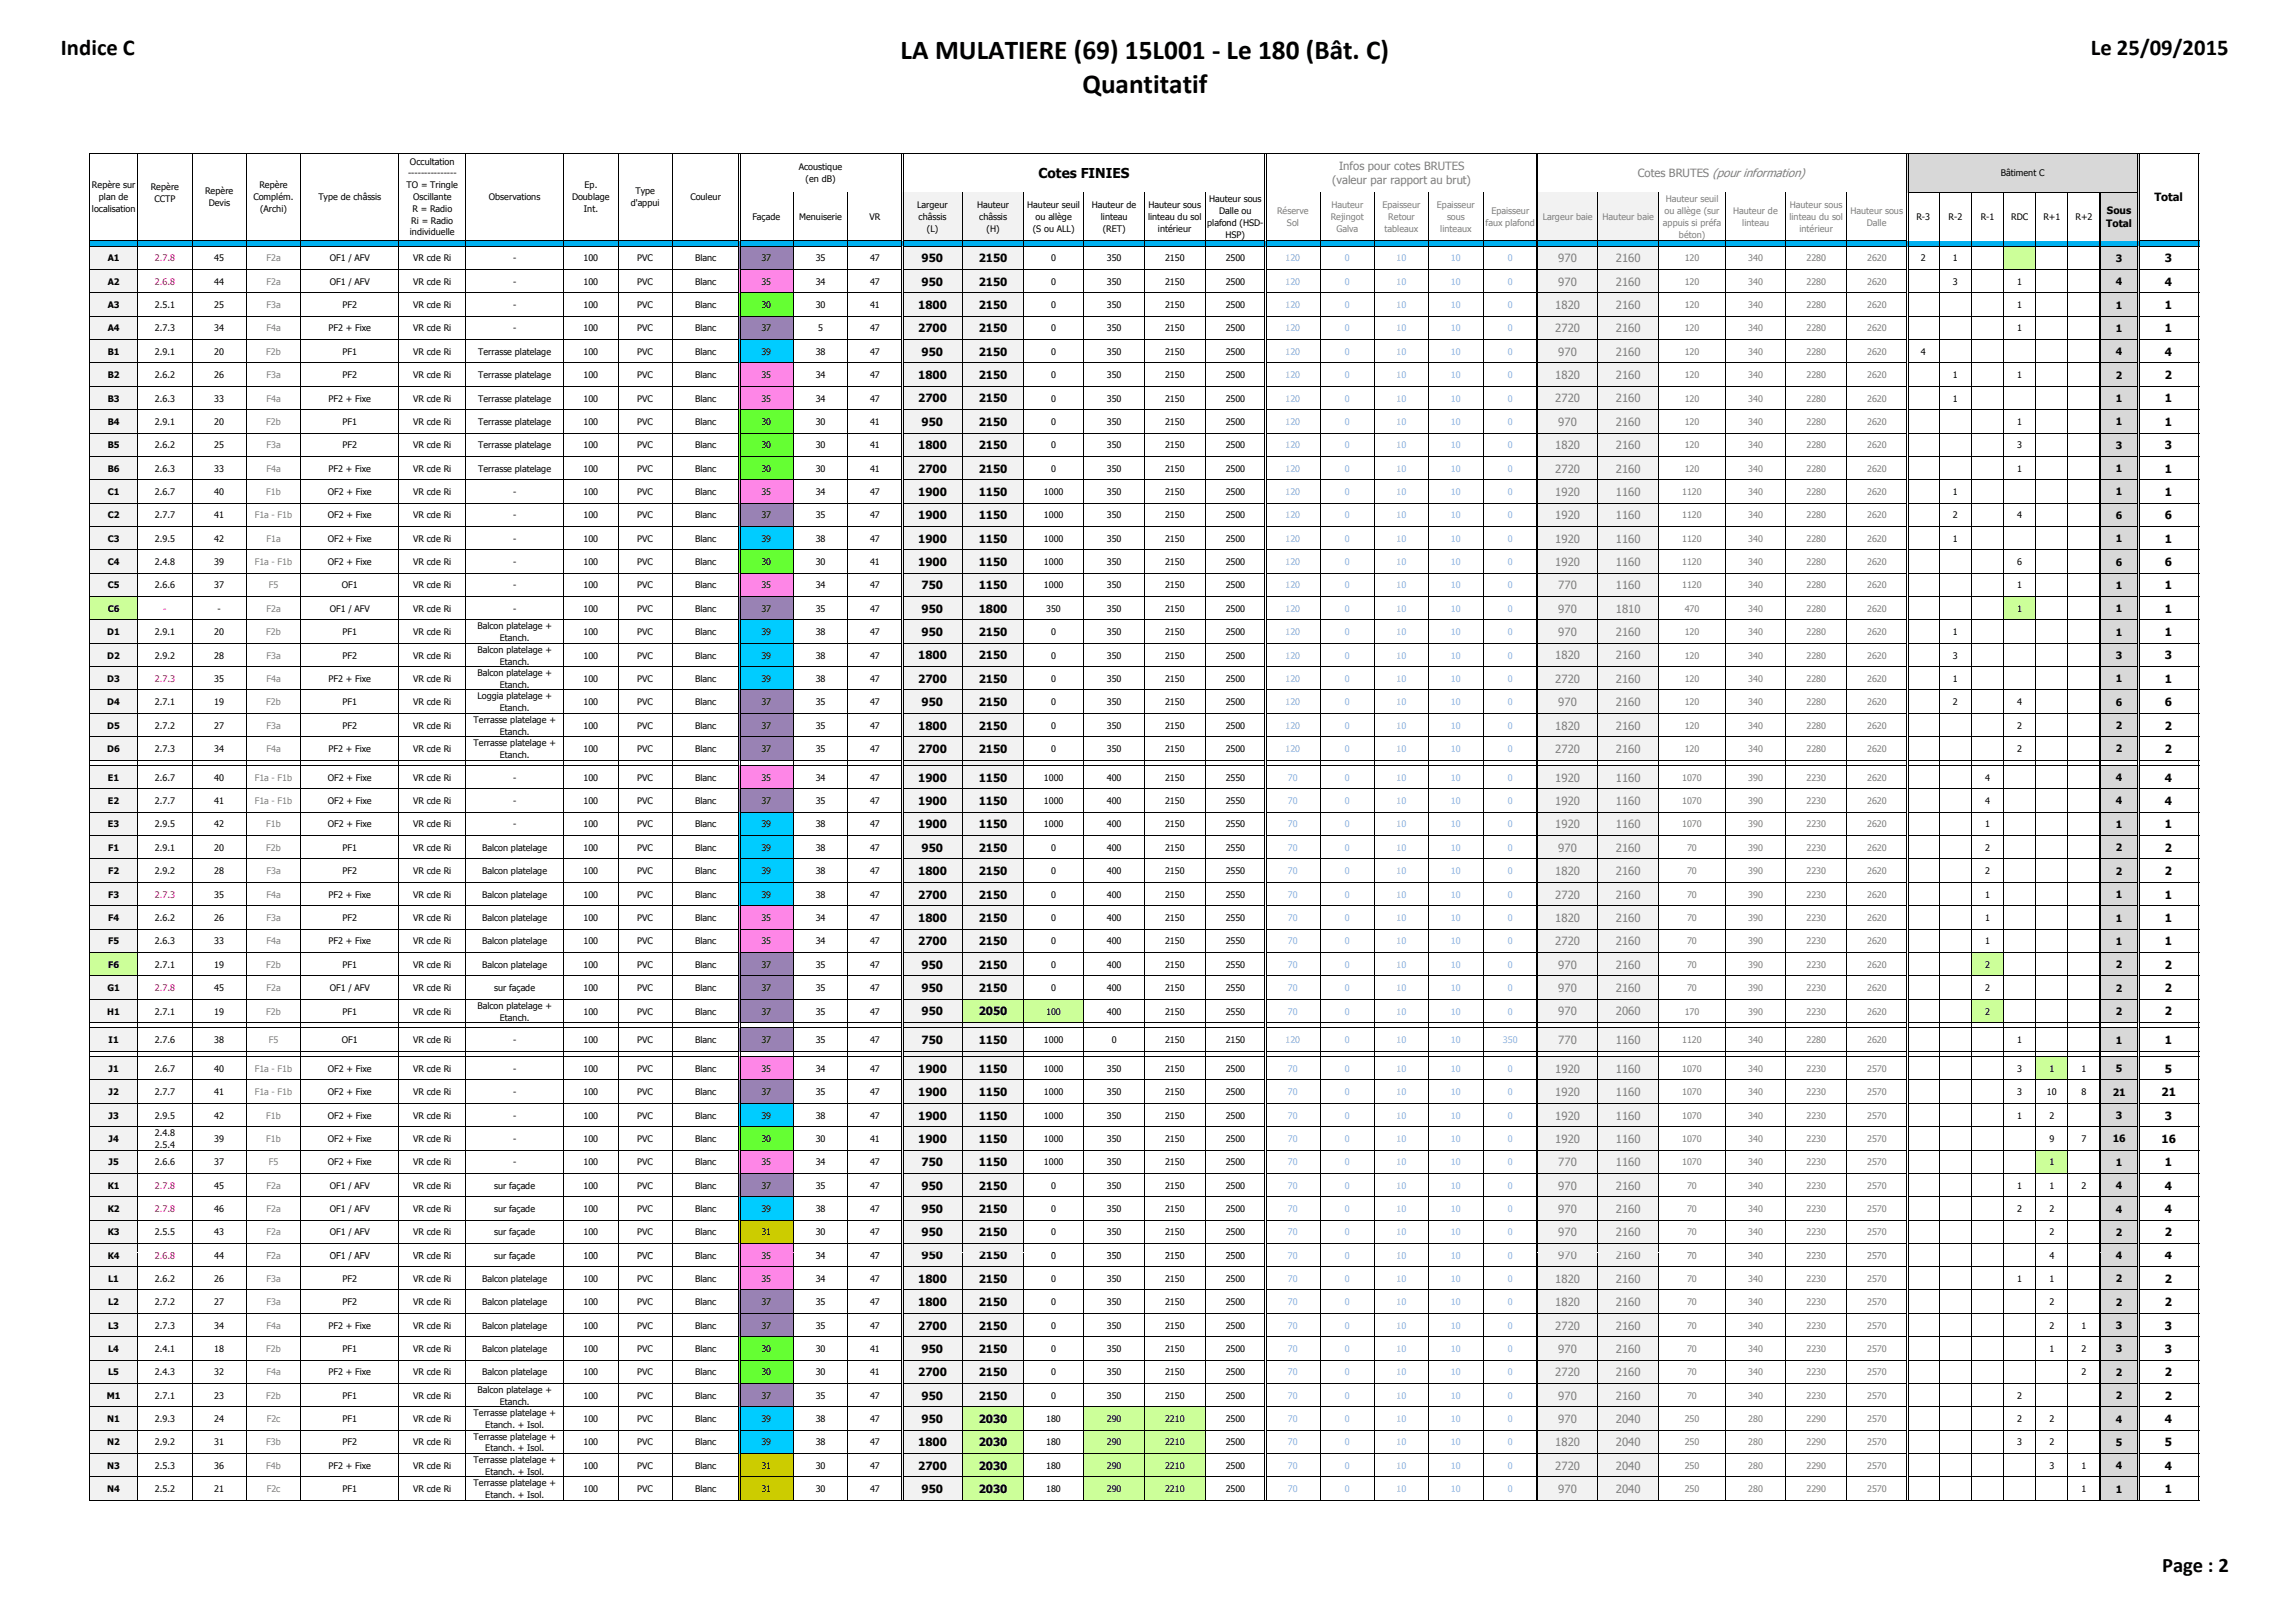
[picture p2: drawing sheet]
<svg xmlns="http://www.w3.org/2000/svg" width="420mm" height="297mm" viewBox="0 0 420 297" stroke-linecap="round" stroke-linejoin="round" font-family="sans-serif">
<defs><g id="words">
<g font-size="5">
<text x="164.9" y="10.7">LA MULATIERE (69) 15L001 - Le 180 (Bât. C)</text>
<text x="198.2" y="17">Quantitatif</text>
</g>
<g font-size="4.1">
<text x="11.2" y="10.1">Indice C</text>
<text x="382.8" y="10.1">Le 25/09/2015</text>
</g>
<text font-size="3.8" x="395.8" y="287.7">Page : 2</text>
<text font-size="2.5" x="190.1" y="32.5">Cotes FINIES</text>
<g font-size="2.1" fill="#7f7f7f">
<text x="243.9" y="33.7">(valeur par rapport au brut)</text>
<text x="245.1" y="31">Infos pour cotes BRUTES</text>
<text x="299.8" y="32.3">Cotes BRUTES (pour information)</text>
<text x="285.3" y="48">970</text>
<text x="285.3" y="52.3">970</text>
<text x="295.8" y="48">2160</text>
<text x="295.8" y="52.3">2160</text>
<text x="284.7" y="56.6">1820</text>
<text x="295.8" y="56.6">2160</text>
<text x="284.7" y="60.8">2720</text>
<text x="285.3" y="65.1">970</text>
<text x="295.8" y="60.8">2160</text>
<text x="295.8" y="65.1">2160</text>
<text x="284.7" y="69.4">1820</text>
<text x="295.8" y="69.4">2160</text>
<text x="284.7" y="73.7">2720</text>
<text x="285.3" y="77.9">970</text>
<text x="295.8" y="73.7">2160</text>
<text x="295.8" y="77.9">2160</text>
<text x="284.7" y="82.2">1820</text>
<text x="295.8" y="82.2">2160</text>
<text x="284.7" y="86.5">2720</text>
<text x="295.8" y="86.5">2160</text>
<text x="284.7" y="90.8">1920</text>
<text x="284.7" y="95">1920</text>
<text x="295.8" y="90.8">1160</text>
<text x="295.8" y="95">1160</text>
<text x="284.7" y="99.3">1920</text>
<text x="295.8" y="99.3">1160</text>
<text x="284.7" y="103.6">1920</text>
<text x="285.3" y="107.9">770</text>
<text x="295.8" y="103.6">1160</text>
<text x="295.8" y="107.9">1160</text>
<text x="285.3" y="112.1">970</text>
<text x="295.8" y="112.1">1810</text>
<text x="285.3" y="116.4">970</text>
<text x="295.8" y="116.4">2160</text>
<text x="284.7" y="120.7">1820</text>
<text x="284.7" y="125">2720</text>
<text x="295.8" y="120.7">2160</text>
<text x="295.8" y="125">2160</text>
<text x="285.3" y="129.2">970</text>
<text x="295.8" y="129.2">2160</text>
<text x="284.7" y="133.5">1820</text>
<text x="284.7" y="137.8">2720</text>
<text x="295.8" y="133.5">2160</text>
<text x="295.8" y="137.8">2160</text>
<text x="284.7" y="143">1920</text>
<text x="295.8" y="143">1160</text>
<text x="284.7" y="147.3">1920</text>
<text x="295.8" y="147.3">1160</text>
<text x="284.7" y="151.6">1920</text>
<text x="285.3" y="155.9">970</text>
<text x="295.8" y="151.6">1160</text>
<text x="295.8" y="155.9">2160</text>
<text x="284.7" y="160.1">1820</text>
<text x="295.8" y="160.1">2160</text>
<text x="284.7" y="164.5">2720</text>
<text x="295.8" y="164.5">2160</text>
<text x="284.7" y="168.7">1820</text>
<text x="284.7" y="173">2720</text>
<text x="295.8" y="168.7">2160</text>
<text x="295.8" y="173">2160</text>
<text x="285.3" y="177.3">970</text>
<text x="295.8" y="177.3">2160</text>
<text x="285.3" y="181.6">970</text>
<text x="285.3" y="185.8">970</text>
<text x="295.8" y="181.6">2160</text>
<text x="295.8" y="185.8">2060</text>
<text x="285.3" y="191.1">770</text>
<text x="295.8" y="191.1">1160</text>
<text x="284.7" y="196.3">1920</text>
<text x="295.8" y="196.3">1160</text>
<text x="284.7" y="200.6">1920</text>
<text x="295.8" y="200.6">1160</text>
<text x="284.7" y="204.9">1920</text>
<text x="284.7" y="209.2">1920</text>
<text x="295.8" y="204.9">1160</text>
<text x="295.8" y="209.2">1160</text>
<text x="285.3" y="213.4">770</text>
<text x="295.8" y="213.4">1160</text>
<text x="285.3" y="217.7">970</text>
<text x="285.3" y="222">970</text>
<text x="295.8" y="217.7">2160</text>
<text x="295.8" y="222">2160</text>
<text x="285.3" y="226.3">970</text>
<text x="295.8" y="226.3">2160</text>
<text x="285.3" y="230.5">970</text>
<text x="295.8" y="230.5">2160</text>
<text x="284.7" y="234.8">1820</text>
<text x="284.7" y="239.1">1820</text>
<text x="295.8" y="234.8">2160</text>
<text x="295.8" y="239.1">2160</text>
<text x="284.7" y="243.3">2720</text>
<text x="295.8" y="243.3">2160</text>
<text x="284.7" y="251.9">2720</text>
<text x="285.3" y="247.6">970</text>
<text x="295.8" y="247.6">2160</text>
<text x="295.8" y="251.9">2160</text>
<text x="285.3" y="256.2">970</text>
<text x="295.8" y="256.2">2160</text>
<text x="285.3" y="260.4">970</text>
<text x="295.8" y="260.4">2040</text>
<text x="284.7" y="264.7">1820</text>
<text x="284.7" y="269">2720</text>
<text x="295.8" y="264.7">2040</text>
<text x="295.8" y="269">2040</text>
<text x="285.3" y="273.3">970</text>
<text x="295.8" y="273.3">2040</text>
</g>
<g font-size="2.1">
<text x="394.4" y="36.8">Total</text>
<text x="168.7" y="48">950</text>
<text x="168.7" y="52.3">950</text>
<text x="179.2" y="48">2150</text>
<text x="179.2" y="52.3">2150</text>
<text x="396.4" y="48">3</text>
<text x="396.4" y="52.3">4</text>
<text x="168.1" y="56.6">1800</text>
<text x="179.2" y="56.6">2150</text>
<text x="396.4" y="56.6">1</text>
<text x="168.1" y="60.8">2700</text>
<text x="168.7" y="65.1">950</text>
<text x="179.2" y="60.8">2150</text>
<text x="179.2" y="65.1">2150</text>
<text x="396.4" y="60.8">1</text>
<text x="396.4" y="65.1">4</text>
<text x="168.1" y="69.4">1800</text>
<text x="179.2" y="69.4">2150</text>
<text x="396.4" y="69.4">2</text>
<text x="168.1" y="73.7">2700</text>
<text x="168.7" y="77.9">950</text>
<text x="179.2" y="73.7">2150</text>
<text x="179.2" y="77.9">2150</text>
<text x="396.4" y="73.7">1</text>
<text x="396.4" y="77.9">1</text>
<text x="168.1" y="82.2">1800</text>
<text x="179.2" y="82.2">2150</text>
<text x="396.4" y="82.2">3</text>
<text x="168.1" y="86.5">2700</text>
<text x="179.2" y="86.5">2150</text>
<text x="396.4" y="86.5">1</text>
<text x="168.1" y="90.8">1900</text>
<text x="168.1" y="95">1900</text>
<text x="179.2" y="90.8">1150</text>
<text x="179.2" y="95">1150</text>
<text x="396.4" y="90.8">1</text>
<text x="396.4" y="95">6</text>
<text x="168.1" y="99.3">1900</text>
<text x="179.2" y="99.3">1150</text>
<text x="396.4" y="99.3">1</text>
<text x="168.1" y="103.6">1900</text>
<text x="168.7" y="107.9">750</text>
<text x="179.2" y="103.6">1150</text>
<text x="179.2" y="107.9">1150</text>
<text x="396.4" y="103.6">6</text>
<text x="396.4" y="107.9">1</text>
<text x="168.7" y="112.1">950</text>
<text x="179.2" y="112.1">1800</text>
<text x="396.4" y="112.1">1</text>
<text x="168.7" y="116.4">950</text>
<text x="179.2" y="116.4">2150</text>
<text x="396.4" y="116.4">1</text>
<text x="168.1" y="120.7">1800</text>
<text x="168.1" y="125">2700</text>
<text x="179.2" y="120.7">2150</text>
<text x="179.2" y="125">2150</text>
<text x="396.4" y="120.7">3</text>
<text x="396.4" y="125">1</text>
<text x="168.7" y="129.2">950</text>
<text x="179.2" y="129.2">2150</text>
<text x="396.4" y="129.2">6</text>
<text x="168.1" y="133.5">1800</text>
<text x="168.1" y="137.8">2700</text>
<text x="179.2" y="133.5">2150</text>
<text x="179.2" y="137.8">2150</text>
<text x="396.4" y="133.5">2</text>
<text x="396.4" y="137.8">2</text>
<text x="168.1" y="143">1900</text>
<text x="179.2" y="143">1150</text>
<text x="396.4" y="143">4</text>
<text x="168.1" y="147.3">1900</text>
<text x="179.2" y="147.3">1150</text>
<text x="396.4" y="147.3">4</text>
<text x="168.1" y="151.6">1900</text>
<text x="168.7" y="155.9">950</text>
<text x="179.2" y="151.6">1150</text>
<text x="179.2" y="155.9">2150</text>
<text x="396.4" y="151.6">1</text>
<text x="396.4" y="155.9">2</text>
<text x="168.1" y="160.1">1800</text>
<text x="179.2" y="160.1">2150</text>
<text x="396.4" y="160.1">2</text>
<text x="168.1" y="164.5">2700</text>
<text x="179.2" y="164.5">2150</text>
<text x="396.4" y="164.5">1</text>
<text x="168.1" y="168.7">1800</text>
<text x="168.1" y="173">2700</text>
<text x="179.2" y="168.7">2150</text>
<text x="179.2" y="173">2150</text>
<text x="396.4" y="168.7">1</text>
<text x="396.4" y="173">1</text>
<text x="168.7" y="177.3">950</text>
<text x="179.2" y="177.3">2150</text>
<text x="396.4" y="177.3">2</text>
<text x="168.7" y="181.6">950</text>
<text x="168.7" y="185.8">950</text>
<text x="179.2" y="181.6">2150</text>
<text x="179.2" y="185.8">2050</text>
<text x="396.4" y="181.6">2</text>
<text x="396.4" y="185.8">2</text>
<text x="168.7" y="191.1">750</text>
<text x="179.2" y="191.1">1150</text>
<text x="396.4" y="191.1">1</text>
<text x="168.1" y="196.3">1900</text>
<text x="179.2" y="196.3">1150</text>
<text x="396.4" y="196.3">5</text>
<text x="168.1" y="200.6">1900</text>
<text x="179.2" y="200.6">1150</text>
<text x="395.7" y="200.6">21</text>
<text x="168.1" y="204.9">1900</text>
<text x="168.1" y="209.2">1900</text>
<text x="179.2" y="204.9">1150</text>
<text x="179.2" y="209.2">1150</text>
<text x="395.7" y="209.2">16</text>
<text x="396.4" y="204.9">3</text>
<text x="168.7" y="213.4">750</text>
<text x="179.2" y="213.4">1150</text>
<text x="396.4" y="213.4">1</text>
<text x="168.7" y="217.7">950</text>
<text x="168.7" y="222">950</text>
<text x="179.2" y="217.7">2150</text>
<text x="179.2" y="222">2150</text>
<text x="396.4" y="217.7">4</text>
<text x="396.4" y="222">4</text>
<text x="168.7" y="226.3">950</text>
<text x="179.2" y="226.3">2150</text>
<text x="396.4" y="226.3">2</text>
<text x="168.7" y="230.5">950</text>
<text x="179.2" y="230.5">2150</text>
<text x="396.4" y="230.5">4</text>
<text x="168.1" y="234.8">1800</text>
<text x="168.1" y="239.1">1800</text>
<text x="179.2" y="234.8">2150</text>
<text x="179.2" y="239.1">2150</text>
<text x="396.4" y="234.8">2</text>
<text x="396.4" y="239.1">2</text>
<text x="168.1" y="243.3">2700</text>
<text x="179.2" y="243.3">2150</text>
<text x="396.4" y="243.3">3</text>
<text x="168.1" y="251.9">2700</text>
<text x="168.7" y="247.6">950</text>
<text x="179.2" y="251.9">2150</text>
<text x="179.2" y="247.6">2150</text>
<text x="396.4" y="247.6">3</text>
<text x="396.4" y="251.9">2</text>
<text x="168.7" y="256.2">950</text>
<text x="179.2" y="256.2">2150</text>
<text x="396.4" y="256.2">2</text>
<text x="168.7" y="260.4">950</text>
<text x="179.2" y="260.4">2030</text>
<text x="396.4" y="260.4">4</text>
<text x="168.1" y="264.7">1800</text>
<text x="168.1" y="269">2700</text>
<text x="179.2" y="264.7">2030</text>
<text x="179.2" y="269">2030</text>
<text x="396.4" y="264.7">5</text>
<text x="396.4" y="269">4</text>
<text x="168.7" y="273.3">950</text>
<text x="179.2" y="273.3">2030</text>
<text x="396.4" y="273.3">1</text>
</g>
<g font-size="1.9">
<text x="385.6" y="41.6">Total</text>
<text x="385.7" y="39.2">Sous</text>
<text x="387.4" y="47.9">3</text>
<text x="387.4" y="52.2">4</text>
<text x="387.4" y="56.5">1</text>
<text x="387.4" y="60.7">1</text>
<text x="387.4" y="65">4</text>
<text x="387.4" y="69.3">2</text>
<text x="387.4" y="73.6">1</text>
<text x="387.4" y="77.9">1</text>
<text x="387.4" y="82.1">3</text>
<text x="387.4" y="86.4">1</text>
<text x="387.4" y="90.7">1</text>
<text x="387.4" y="95">6</text>
<text x="387.4" y="99.2">1</text>
<text x="387.4" y="103.5">6</text>
<text x="387.4" y="107.8">1</text>
<text x="387.4" y="112.1">1</text>
<text x="387.4" y="116.3">1</text>
<text x="387.4" y="120.6">3</text>
<text x="387.4" y="124.9">1</text>
<text x="387.4" y="129.2">6</text>
<text x="387.4" y="133.4">2</text>
<text x="387.4" y="137.7">2</text>
<text x="387.4" y="143">4</text>
<text x="387.4" y="147.2">4</text>
<text x="387.4" y="151.5">1</text>
<text x="387.4" y="155.8">2</text>
<text x="387.4" y="160.1">2</text>
<text x="387.4" y="164.4">1</text>
<text x="387.4" y="168.7">1</text>
<text x="387.4" y="172.9">1</text>
<text x="387.4" y="177.2">2</text>
<text x="387.4" y="181.5">2</text>
<text x="387.4" y="185.8">2</text>
<text x="387.4" y="191">1</text>
<text x="387.4" y="196.3">5</text>
<text x="386.8" y="200.5">21</text>
<text x="386.8" y="209.1">16</text>
<text x="387.4" y="204.8">3</text>
<text x="387.4" y="213.4">1</text>
<text x="387.4" y="217.6">4</text>
<text x="387.4" y="221.9">4</text>
<text x="387.4" y="226.2">2</text>
<text x="387.4" y="230.5">4</text>
<text x="387.4" y="234.7">2</text>
<text x="387.4" y="239">2</text>
<text x="387.4" y="243.2">3</text>
<text x="387.4" y="247.5">3</text>
<text x="387.4" y="251.8">2</text>
<text x="387.4" y="256.1">2</text>
<text x="387.4" y="260.3">4</text>
<text x="387.4" y="264.6">5</text>
<text x="387.4" y="268.9">4</text>
<text x="387.4" y="273.2">1</text>
</g>
<g font-size="1.7">
<text x="16.8" y="34.5">Repère sur</text>
<text x="27.6" y="34.8">Repère</text>
<text x="37.5" y="35.6">Repère</text>
<text x="47.5" y="34.5">Repère</text>
<text x="74.4" y="34.5">TO = Tringle</text>
<text x="74.7" y="32.3">---------------</text>
<text x="75" y="30.1">Occultation</text>
<text x="107" y="34.5">Ep.</text>
<text x="116.3" y="35.6">Type</text>
<text x="146.2" y="31.1">Acoustique</text>
<text x="147.5" y="33.3">(en dB)</text>
<text x="366.3" y="32.2">Bâtiment C</text>
<text x="16.8" y="38.8">localisation</text>
<text x="18.1" y="36.6">plan de</text>
<text x="28.3" y="36.9">CCTP</text>
<text x="38.2" y="37.7">Devis</text>
<text x="46.4" y="36.6">Complém.</text>
<text x="47.6" y="38.8">(Archi)</text>
<text x="58.3" y="36.6">Type de châssis</text>
<text x="75.3" y="40.9">Ri = Radio</text>
<text x="75.5" y="38.8">R = Radio</text>
<text x="75.6" y="36.6">Oscillante</text>
<text x="89.5" y="36.6">Observations</text>
<text x="104.7" y="36.6">Doublage</text>
<text x="106.9" y="38.8">Int.</text>
<text x="115.5" y="37.7">d'appui</text>
<text x="126.4" y="36.6">Couleur</text>
<text x="137.7" y="40.3">Façade</text>
<text x="146.3" y="40.3">Menuiserie</text>
<text x="159.2" y="40.3">VR</text>
<text x="167.9" y="38.1">Largeur</text>
<text x="168.2" y="40.3">châssis</text>
<text x="178.9" y="38.1">Hauteur</text>
<text x="179.3" y="40.3">châssis</text>
<text x="188.1" y="38.1">Hauteur seuil</text>
<text x="189.6" y="40.3">ou allège</text>
<text x="199.9" y="38.1">Hauteur de</text>
<text x="201.5" y="40.3">linteau</text>
<text x="210.2" y="40.3">linteau du sol</text>
<text x="210.3" y="38.1">Hauteur sous</text>
<text x="221" y="41.4">plafond (HSD-</text>
<text x="221.3" y="37">Hauteur sous</text>
<text x="223.2" y="39.2">Dalle ou</text>
<text x="350.8" y="40.3">R-3</text>
<text x="356.7" y="40.3">R-2</text>
<text x="362.6" y="40.3">R-1</text>
<text x="368.2" y="40.3">RDC</text>
<text x="374.1" y="40.3">R+1</text>
<text x="380" y="40.3">R+2</text>
<text x="19.7" y="47.8">A1</text>
<text x="39.2" y="47.8">45</text>
<text x="60.4" y="47.8">OF1 / AFV</text>
<text x="75" y="43.1">individuelle</text>
<text x="75.6" y="47.8">VR cde Ri</text>
<text x="93.9" y="47.8">-</text>
<text x="106.8" y="47.8">100</text>
<text x="116.7" y="47.8">PVC</text>
<text x="127.2" y="47.8">Blanc</text>
<text x="139.4" y="47.8">37</text>
<text x="149.3" y="47.8">35</text>
<text x="159.3" y="47.8">47</text>
<text x="169.7" y="42.4">(L)</text>
<text x="180.6" y="42.4">(H)</text>
<text x="189.1" y="42.4">(S ou ALL)</text>
<text x="192.4" y="47.8">0</text>
<text x="201.9" y="42.4">(RET)</text>
<text x="202.6" y="47.8">350</text>
<text x="212" y="42.4">intérieur</text>
<text x="213.3" y="47.8">2150</text>
<text x="224.4" y="43.5">HSP)</text>
<text x="224.4" y="47.8">2500</text>
<text x="351.7" y="47.8">2</text>
<text x="357.5" y="47.8">1</text>
<text x="19.7" y="52.1">A2</text>
<text x="39.2" y="52.1">44</text>
<text x="60.4" y="52.1">OF1 / AFV</text>
<text x="75.6" y="52.1">VR cde Ri</text>
<text x="93.9" y="52.1">-</text>
<text x="106.8" y="52.1">100</text>
<text x="116.7" y="52.1">PVC</text>
<text x="127.2" y="52.1">Blanc</text>
<text x="139.4" y="52.1">35</text>
<text x="149.3" y="52.1">34</text>
<text x="159.3" y="52.1">47</text>
<text x="192.4" y="52.1">0</text>
<text x="202.6" y="52.1">350</text>
<text x="213.3" y="52.1">2150</text>
<text x="224.4" y="52.1">2500</text>
<text x="357.5" y="52.1">3</text>
<text x="369.3" y="52.1">1</text>
<text x="19.7" y="56.4">A3</text>
<text x="28.4" y="56.4">2.5.1</text>
<text x="39.2" y="56.4">25</text>
<text x="62.7" y="56.4">PF2</text>
<text x="75.6" y="56.4">VR cde Ri</text>
<text x="93.9" y="56.4">-</text>
<text x="106.8" y="56.4">100</text>
<text x="116.7" y="56.4">PVC</text>
<text x="127.2" y="56.4">Blanc</text>
<text x="139.4" y="56.4">30</text>
<text x="149.3" y="56.4">30</text>
<text x="159.3" y="56.4">41</text>
<text x="192.4" y="56.4">0</text>
<text x="202.6" y="56.4">350</text>
<text x="213.3" y="56.4">2150</text>
<text x="224.4" y="56.4">2500</text>
<text x="369.3" y="56.4">1</text>
<text x="19.7" y="60.7">A4</text>
<text x="19.7" y="64.9">B1</text>
<text x="28.4" y="60.7">2.7.3</text>
<text x="28.4" y="64.9">2.9.1</text>
<text x="39.2" y="60.7">34</text>
<text x="39.2" y="64.9">20</text>
<text x="60.1" y="60.7">PF2 + Fixe</text>
<text x="62.7" y="64.9">PF1</text>
<text x="75.6" y="64.9">VR cde Ri</text>
<text x="75.6" y="60.7">VR cde Ri</text>
<text x="87.5" y="64.9">Terrasse platelage</text>
<text x="93.9" y="60.7">-</text>
<text x="106.8" y="60.7">100</text>
<text x="106.8" y="64.9">100</text>
<text x="116.7" y="60.7">PVC</text>
<text x="116.7" y="64.9">PVC</text>
<text x="127.2" y="60.7">Blanc</text>
<text x="127.2" y="64.9">Blanc</text>
<text x="139.4" y="60.7">37</text>
<text x="139.4" y="64.9">39</text>
<text x="149.3" y="64.9">38</text>
<text x="149.8" y="60.7">5</text>
<text x="159.3" y="60.7">47</text>
<text x="159.3" y="64.9">47</text>
<text x="192.4" y="60.7">0</text>
<text x="192.4" y="64.9">0</text>
<text x="202.6" y="60.7">350</text>
<text x="202.6" y="64.9">350</text>
<text x="213.3" y="60.7">2150</text>
<text x="213.3" y="64.9">2150</text>
<text x="224.4" y="60.7">2500</text>
<text x="224.4" y="64.9">2500</text>
<text x="351.7" y="64.9">4</text>
<text x="369.3" y="60.7">1</text>
<text x="19.7" y="69.2">B2</text>
<text x="28.4" y="69.2">2.6.2</text>
<text x="39.2" y="69.2">26</text>
<text x="62.7" y="69.2">PF2</text>
<text x="75.6" y="69.2">VR cde Ri</text>
<text x="87.5" y="69.2">Terrasse platelage</text>
<text x="106.8" y="69.2">100</text>
<text x="116.7" y="69.2">PVC</text>
<text x="127.2" y="69.2">Blanc</text>
<text x="139.4" y="69.2">35</text>
<text x="149.3" y="69.2">34</text>
<text x="159.3" y="69.2">47</text>
<text x="192.4" y="69.2">0</text>
<text x="202.6" y="69.2">350</text>
<text x="213.3" y="69.2">2150</text>
<text x="224.4" y="69.2">2500</text>
<text x="357.5" y="69.2">1</text>
<text x="369.3" y="69.2">1</text>
<text x="19.7" y="73.5">B3</text>
<text x="19.7" y="77.8">B4</text>
<text x="28.4" y="73.5">2.6.3</text>
<text x="28.4" y="77.8">2.9.1</text>
<text x="39.2" y="73.5">33</text>
<text x="39.2" y="77.8">20</text>
<text x="60.1" y="73.5">PF2 + Fixe</text>
<text x="62.7" y="77.8">PF1</text>
<text x="75.6" y="77.8">VR cde Ri</text>
<text x="75.6" y="73.5">VR cde Ri</text>
<text x="87.5" y="77.8">Terrasse platelage</text>
<text x="87.5" y="73.5">Terrasse platelage</text>
<text x="106.8" y="77.8">100</text>
<text x="106.8" y="73.5">100</text>
<text x="116.7" y="77.8">PVC</text>
<text x="116.7" y="73.5">PVC</text>
<text x="127.2" y="77.8">Blanc</text>
<text x="127.2" y="73.5">Blanc</text>
<text x="139.4" y="77.8">30</text>
<text x="139.4" y="73.5">35</text>
<text x="149.3" y="77.8">30</text>
<text x="149.3" y="73.5">34</text>
<text x="159.3" y="77.8">41</text>
<text x="159.3" y="73.5">47</text>
<text x="192.4" y="73.5">0</text>
<text x="192.4" y="77.8">0</text>
<text x="202.6" y="73.5">350</text>
<text x="202.6" y="77.8">350</text>
<text x="213.3" y="73.5">2150</text>
<text x="213.3" y="77.8">2150</text>
<text x="224.4" y="73.5">2500</text>
<text x="224.4" y="77.8">2500</text>
<text x="357.5" y="73.5">1</text>
<text x="369.3" y="77.8">1</text>
<text x="19.7" y="82">B5</text>
<text x="28.4" y="82">2.6.2</text>
<text x="39.2" y="82">25</text>
<text x="62.7" y="82">PF2</text>
<text x="75.6" y="82">VR cde Ri</text>
<text x="87.5" y="82">Terrasse platelage</text>
<text x="106.8" y="82">100</text>
<text x="116.7" y="82">PVC</text>
<text x="127.2" y="82">Blanc</text>
<text x="139.4" y="82">30</text>
<text x="149.3" y="82">30</text>
<text x="159.3" y="82">41</text>
<text x="192.4" y="82">0</text>
<text x="202.6" y="82">350</text>
<text x="213.3" y="82">2150</text>
<text x="224.4" y="82">2500</text>
<text x="369.3" y="82">3</text>
<text x="19.7" y="86.3">B6</text>
<text x="28.4" y="86.3">2.6.3</text>
<text x="39.2" y="86.3">33</text>
<text x="60.1" y="86.3">PF2 + Fixe</text>
<text x="75.6" y="86.3">VR cde Ri</text>
<text x="87.5" y="86.3">Terrasse platelage</text>
<text x="106.8" y="86.3">100</text>
<text x="116.7" y="86.3">PVC</text>
<text x="127.2" y="86.3">Blanc</text>
<text x="139.4" y="86.3">30</text>
<text x="149.3" y="86.3">30</text>
<text x="159.3" y="86.3">41</text>
<text x="192.4" y="86.3">0</text>
<text x="202.6" y="86.3">350</text>
<text x="213.3" y="86.3">2150</text>
<text x="224.4" y="86.3">2500</text>
<text x="369.3" y="86.3">1</text>
<text x="19.7" y="90.6">C1</text>
<text x="19.7" y="94.9">C2</text>
<text x="28.4" y="90.6">2.6.7</text>
<text x="28.4" y="94.9">2.7.7</text>
<text x="39.2" y="90.6">40</text>
<text x="39.2" y="94.9">41</text>
<text x="60" y="90.6">OF2 + Fixe</text>
<text x="60" y="94.9">OF2 + Fixe</text>
<text x="75.6" y="94.9">VR cde Ri</text>
<text x="75.6" y="90.6">VR cde Ri</text>
<text x="93.9" y="94.9">-</text>
<text x="93.9" y="90.6">-</text>
<text x="106.8" y="90.6">100</text>
<text x="106.8" y="94.9">100</text>
<text x="116.7" y="90.6">PVC</text>
<text x="116.7" y="94.9">PVC</text>
<text x="127.2" y="90.6">Blanc</text>
<text x="127.2" y="94.9">Blanc</text>
<text x="139.4" y="90.6">35</text>
<text x="139.4" y="94.9">37</text>
<text x="149.3" y="90.6">34</text>
<text x="149.3" y="94.9">35</text>
<text x="159.3" y="90.6">47</text>
<text x="159.3" y="94.9">47</text>
<text x="191.1" y="90.6">1000</text>
<text x="191.1" y="94.9">1000</text>
<text x="202.6" y="90.6">350</text>
<text x="202.6" y="94.9">350</text>
<text x="213.3" y="90.6">2150</text>
<text x="213.3" y="94.9">2150</text>
<text x="224.4" y="94.9">2500</text>
<text x="224.4" y="90.6">2500</text>
<text x="357.5" y="90.6">1</text>
<text x="357.5" y="94.9">2</text>
<text x="369.3" y="94.9">4</text>
<text x="19.7" y="99.1">C3</text>
<text x="28.4" y="99.1">2.9.5</text>
<text x="39.2" y="99.1">42</text>
<text x="60" y="99.1">OF2 + Fixe</text>
<text x="75.6" y="99.1">VR cde Ri</text>
<text x="93.9" y="99.1">-</text>
<text x="106.8" y="99.1">100</text>
<text x="116.7" y="99.1">PVC</text>
<text x="127.2" y="99.1">Blanc</text>
<text x="139.4" y="99.1">39</text>
<text x="149.3" y="99.1">38</text>
<text x="159.3" y="99.1">47</text>
<text x="191.1" y="99.1">1000</text>
<text x="202.6" y="99.1">350</text>
<text x="213.3" y="99.1">2150</text>
<text x="224.4" y="99.1">2500</text>
<text x="357.5" y="99.1">1</text>
<text x="19.7" y="103.4">C4</text>
<text x="19.7" y="107.7">C5</text>
<text x="28.4" y="103.4">2.4.8</text>
<text x="28.4" y="107.7">2.6.6</text>
<text x="39.2" y="103.4">39</text>
<text x="39.2" y="107.7">37</text>
<text x="60" y="103.4">OF2 + Fixe</text>
<text x="62.6" y="107.7">OF1</text>
<text x="75.6" y="103.4">VR cde Ri</text>
<text x="75.6" y="107.7">VR cde Ri</text>
<text x="93.9" y="107.7">-</text>
<text x="93.9" y="103.4">-</text>
<text x="106.8" y="103.4">100</text>
<text x="106.8" y="107.7">100</text>
<text x="116.7" y="103.4">PVC</text>
<text x="116.7" y="107.7">PVC</text>
<text x="127.2" y="103.4">Blanc</text>
<text x="127.2" y="107.7">Blanc</text>
<text x="139.4" y="103.4">30</text>
<text x="139.4" y="107.7">35</text>
<text x="149.3" y="103.4">30</text>
<text x="149.3" y="107.7">34</text>
<text x="159.3" y="103.4">41</text>
<text x="159.3" y="107.7">47</text>
<text x="191.1" y="103.4">1000</text>
<text x="191.1" y="107.7">1000</text>
<text x="202.6" y="103.4">350</text>
<text x="202.6" y="107.7">350</text>
<text x="213.3" y="103.4">2150</text>
<text x="213.3" y="107.7">2150</text>
<text x="224.4" y="103.4">2500</text>
<text x="224.4" y="107.7">2500</text>
<text x="369.3" y="103.4">6</text>
<text x="369.3" y="107.7">1</text>
<text x="19.7" y="112">C6</text>
<text x="39.8" y="112">-</text>
<text x="60.4" y="112">OF1 / AFV</text>
<text x="75.6" y="112">VR cde Ri</text>
<text x="93.9" y="112">-</text>
<text x="106.8" y="112">100</text>
<text x="116.7" y="112">PVC</text>
<text x="127.2" y="112">Blanc</text>
<text x="139.4" y="112">37</text>
<text x="149.3" y="112">35</text>
<text x="159.3" y="112">47</text>
<text x="191.5" y="112">350</text>
<text x="202.6" y="112">350</text>
<text x="213.3" y="112">2150</text>
<text x="224.4" y="112">2500</text>
<text x="369.3" y="112">1</text>
<text x="19.6" y="116.2">D1</text>
<text x="28.4" y="116.2">2.9.1</text>
<text x="39.2" y="116.2">20</text>
<text x="62.7" y="116.2">PF1</text>
<text x="75.6" y="116.2">VR cde Ri</text>
<text x="87.4" y="115.2">Balcon platelage +</text>
<text x="87.4" y="119.5">Balcon platelage +</text>
<text x="91.5" y="117.3">Etanch.</text>
<text x="106.8" y="116.2">100</text>
<text x="116.7" y="116.2">PVC</text>
<text x="127.2" y="116.2">Blanc</text>
<text x="139.4" y="116.2">39</text>
<text x="149.3" y="116.2">38</text>
<text x="159.3" y="116.2">47</text>
<text x="192.4" y="116.2">0</text>
<text x="202.6" y="116.2">350</text>
<text x="213.3" y="116.2">2150</text>
<text x="224.4" y="116.2">2500</text>
<text x="357.5" y="116.2">1</text>
<text x="19.6" y="120.5">D2</text>
<text x="19.6" y="124.8">D3</text>
<text x="28.4" y="120.5">2.9.2</text>
<text x="39.2" y="120.5">28</text>
<text x="39.2" y="124.8">35</text>
<text x="60.1" y="124.8">PF2 + Fixe</text>
<text x="62.7" y="120.5">PF2</text>
<text x="75.6" y="120.5">VR cde Ri</text>
<text x="75.6" y="124.8">VR cde Ri</text>
<text x="87.4" y="123.7">Balcon platelage +</text>
<text x="91.5" y="121.6">Etanch.</text>
<text x="91.5" y="125.9">Etanch.</text>
<text x="106.8" y="120.5">100</text>
<text x="106.8" y="124.8">100</text>
<text x="116.7" y="120.5">PVC</text>
<text x="116.7" y="124.8">PVC</text>
<text x="127.2" y="120.5">Blanc</text>
<text x="127.2" y="124.8">Blanc</text>
<text x="139.4" y="120.5">39</text>
<text x="139.4" y="124.8">39</text>
<text x="149.3" y="120.5">38</text>
<text x="149.3" y="124.8">38</text>
<text x="159.3" y="120.5">47</text>
<text x="159.3" y="124.8">47</text>
<text x="192.4" y="120.5">0</text>
<text x="192.4" y="124.8">0</text>
<text x="202.6" y="120.5">350</text>
<text x="202.6" y="124.8">350</text>
<text x="213.3" y="120.5">2150</text>
<text x="213.3" y="124.8">2150</text>
<text x="224.4" y="120.5">2500</text>
<text x="224.4" y="124.8">2500</text>
<text x="357.5" y="120.5">3</text>
<text x="357.5" y="124.8">1</text>
<text x="19.6" y="129.1">D4</text>
<text x="28.4" y="129.1">2.7.1</text>
<text x="39.2" y="129.1">19</text>
<text x="62.7" y="129.1">PF1</text>
<text x="75.6" y="129.1">VR cde Ri</text>
<text x="87.4" y="128">Loggia platelage +</text>
<text x="91.5" y="130.2">Etanch.</text>
<text x="106.8" y="129.1">100</text>
<text x="116.7" y="129.1">PVC</text>
<text x="127.2" y="129.1">Blanc</text>
<text x="139.4" y="129.1">37</text>
<text x="149.3" y="129.1">35</text>
<text x="159.3" y="129.1">47</text>
<text x="192.4" y="129.1">0</text>
<text x="202.6" y="129.1">350</text>
<text x="213.3" y="129.1">2150</text>
<text x="224.4" y="129.1">2500</text>
<text x="357.5" y="129.1">2</text>
<text x="369.3" y="129.1">4</text>
<text x="19.6" y="133.3">D5</text>
<text x="19.6" y="137.6">D6</text>
<text x="28.4" y="133.3">2.7.2</text>
<text x="28.4" y="137.6">2.7.3</text>
<text x="39.2" y="133.3">27</text>
<text x="39.2" y="137.6">34</text>
<text x="60.1" y="137.6">PF2 + Fixe</text>
<text x="62.7" y="133.3">PF2</text>
<text x="75.6" y="133.3">VR cde Ri</text>
<text x="75.6" y="137.6">VR cde Ri</text>
<text x="86.7" y="132.3">Terrasse platelage +</text>
<text x="86.7" y="136.6">Terrasse platelage +</text>
<text x="91.5" y="134.5">Etanch.</text>
<text x="106.8" y="133.3">100</text>
<text x="106.8" y="137.6">100</text>
<text x="116.7" y="133.3">PVC</text>
<text x="116.7" y="137.6">PVC</text>
<text x="127.2" y="133.3">Blanc</text>
<text x="127.2" y="137.6">Blanc</text>
<text x="139.4" y="133.3">37</text>
<text x="139.4" y="137.6">37</text>
<text x="149.3" y="133.3">35</text>
<text x="149.3" y="137.6">35</text>
<text x="159.3" y="133.3">47</text>
<text x="159.3" y="137.6">47</text>
<text x="192.4" y="133.3">0</text>
<text x="192.4" y="137.6">0</text>
<text x="202.6" y="133.3">350</text>
<text x="202.6" y="137.6">350</text>
<text x="213.3" y="133.3">2150</text>
<text x="213.3" y="137.6">2150</text>
<text x="224.4" y="133.3">2500</text>
<text x="224.4" y="137.6">2500</text>
<text x="369.3" y="133.3">2</text>
<text x="369.3" y="137.6">2</text>
<text x="19.8" y="142.9">E1</text>
<text x="28.4" y="142.9">2.6.7</text>
<text x="39.2" y="142.9">40</text>
<text x="60" y="142.9">OF2 + Fixe</text>
<text x="75.6" y="142.9">VR cde Ri</text>
<text x="91.5" y="138.7">Etanch.</text>
<text x="93.9" y="142.9">-</text>
<text x="106.8" y="142.9">100</text>
<text x="116.7" y="142.9">PVC</text>
<text x="127.2" y="142.9">Blanc</text>
<text x="139.4" y="142.9">35</text>
<text x="149.3" y="142.9">34</text>
<text x="159.3" y="142.9">47</text>
<text x="191.1" y="142.9">1000</text>
<text x="202.6" y="142.9">400</text>
<text x="213.3" y="142.9">2150</text>
<text x="224.4" y="142.9">2550</text>
<text x="363.4" y="142.9">4</text>
<text x="19.8" y="147.2">E2</text>
<text x="28.4" y="147.2">2.7.7</text>
<text x="39.2" y="147.2">41</text>
<text x="60" y="147.2">OF2 + Fixe</text>
<text x="75.6" y="147.2">VR cde Ri</text>
<text x="93.9" y="147.2">-</text>
<text x="106.8" y="147.2">100</text>
<text x="116.7" y="147.2">PVC</text>
<text x="127.2" y="147.2">Blanc</text>
<text x="139.4" y="147.2">37</text>
<text x="149.3" y="147.2">35</text>
<text x="159.3" y="147.2">47</text>
<text x="191.1" y="147.2">1000</text>
<text x="202.6" y="147.2">400</text>
<text x="213.3" y="147.2">2150</text>
<text x="224.4" y="147.2">2550</text>
<text x="363.4" y="147.2">4</text>
<text x="19.8" y="151.4">E3</text>
<text x="19.8" y="155.7">F1</text>
<text x="28.4" y="151.4">2.9.5</text>
<text x="28.4" y="155.7">2.9.1</text>
<text x="39.2" y="151.4">42</text>
<text x="39.2" y="155.7">20</text>
<text x="60" y="151.4">OF2 + Fixe</text>
<text x="62.7" y="155.7">PF1</text>
<text x="75.6" y="155.7">VR cde Ri</text>
<text x="75.6" y="151.4">VR cde Ri</text>
<text x="88.3" y="155.7">Balcon platelage</text>
<text x="93.9" y="151.4">-</text>
<text x="106.8" y="151.4">100</text>
<text x="106.8" y="155.7">100</text>
<text x="116.7" y="151.4">PVC</text>
<text x="116.7" y="155.7">PVC</text>
<text x="127.2" y="151.4">Blanc</text>
<text x="127.2" y="155.7">Blanc</text>
<text x="139.4" y="151.4">39</text>
<text x="139.4" y="155.7">39</text>
<text x="149.3" y="151.4">38</text>
<text x="149.3" y="155.7">38</text>
<text x="159.3" y="151.4">47</text>
<text x="159.3" y="155.7">47</text>
<text x="191.1" y="151.4">1000</text>
<text x="192.4" y="155.7">0</text>
<text x="202.6" y="151.4">400</text>
<text x="202.6" y="155.7">400</text>
<text x="213.3" y="151.4">2150</text>
<text x="213.3" y="155.7">2150</text>
<text x="224.4" y="151.4">2550</text>
<text x="224.4" y="155.7">2550</text>
<text x="363.4" y="151.4">1</text>
<text x="363.4" y="155.7">2</text>
<text x="19.8" y="160">F2</text>
<text x="28.4" y="160">2.9.2</text>
<text x="39.2" y="160">28</text>
<text x="62.7" y="160">PF2</text>
<text x="75.6" y="160">VR cde Ri</text>
<text x="88.3" y="160">Balcon platelage</text>
<text x="106.8" y="160">100</text>
<text x="116.7" y="160">PVC</text>
<text x="127.2" y="160">Blanc</text>
<text x="139.4" y="160">39</text>
<text x="149.3" y="160">38</text>
<text x="159.3" y="160">47</text>
<text x="192.4" y="160">0</text>
<text x="202.6" y="160">400</text>
<text x="213.3" y="160">2150</text>
<text x="224.4" y="160">2550</text>
<text x="363.4" y="160">2</text>
<text x="19.8" y="164.3">F3</text>
<text x="39.2" y="164.3">35</text>
<text x="60.1" y="164.3">PF2 + Fixe</text>
<text x="75.6" y="164.3">VR cde Ri</text>
<text x="88.3" y="164.3">Balcon platelage</text>
<text x="106.8" y="164.3">100</text>
<text x="116.7" y="164.3">PVC</text>
<text x="127.2" y="164.3">Blanc</text>
<text x="139.4" y="164.3">39</text>
<text x="149.3" y="164.3">38</text>
<text x="159.3" y="164.3">47</text>
<text x="192.4" y="164.3">0</text>
<text x="202.6" y="164.3">400</text>
<text x="213.3" y="164.3">2150</text>
<text x="224.4" y="164.3">2550</text>
<text x="363.4" y="164.3">1</text>
<text x="19.8" y="168.6">F4</text>
<text x="19.8" y="172.8">F5</text>
<text x="28.4" y="168.6">2.6.2</text>
<text x="28.4" y="172.8">2.6.3</text>
<text x="39.2" y="168.6">26</text>
<text x="39.2" y="172.8">33</text>
<text x="60.1" y="172.8">PF2 + Fixe</text>
<text x="62.7" y="168.6">PF2</text>
<text x="75.6" y="168.6">VR cde Ri</text>
<text x="75.6" y="172.8">VR cde Ri</text>
<text x="88.3" y="168.6">Balcon platelage</text>
<text x="88.3" y="172.8">Balcon platelage</text>
<text x="106.8" y="168.6">100</text>
<text x="106.8" y="172.8">100</text>
<text x="116.7" y="168.6">PVC</text>
<text x="116.7" y="172.8">PVC</text>
<text x="127.2" y="168.6">Blanc</text>
<text x="127.2" y="172.8">Blanc</text>
<text x="139.4" y="168.6">35</text>
<text x="139.4" y="172.8">35</text>
<text x="149.3" y="168.6">34</text>
<text x="149.3" y="172.8">34</text>
<text x="159.3" y="168.6">47</text>
<text x="159.3" y="172.8">47</text>
<text x="192.4" y="168.6">0</text>
<text x="192.4" y="172.8">0</text>
<text x="202.6" y="168.6">400</text>
<text x="202.6" y="172.8">400</text>
<text x="213.3" y="168.6">2150</text>
<text x="213.3" y="172.8">2150</text>
<text x="224.4" y="168.6">2550</text>
<text x="224.4" y="172.8">2550</text>
<text x="363.4" y="168.6">1</text>
<text x="363.4" y="172.8">1</text>
<text x="19.8" y="177.1">F6</text>
<text x="28.4" y="177.1">2.7.1</text>
<text x="39.2" y="177.1">19</text>
<text x="62.7" y="177.1">PF1</text>
<text x="75.6" y="177.1">VR cde Ri</text>
<text x="88.3" y="177.1">Balcon platelage</text>
<text x="106.8" y="177.1">100</text>
<text x="116.7" y="177.1">PVC</text>
<text x="127.2" y="177.1">Blanc</text>
<text x="139.4" y="177.1">37</text>
<text x="149.3" y="177.1">35</text>
<text x="159.3" y="177.1">47</text>
<text x="192.4" y="177.1">0</text>
<text x="202.6" y="177.1">400</text>
<text x="213.3" y="177.1">2150</text>
<text x="224.4" y="177.1">2550</text>
<text x="363.4" y="177.1">2</text>
<text x="19.6" y="185.7">H1</text>
<text x="19.7" y="181.4">G1</text>
<text x="28.4" y="185.7">2.7.1</text>
<text x="39.2" y="185.7">19</text>
<text x="39.2" y="181.4">45</text>
<text x="60.4" y="181.4">OF1 / AFV</text>
<text x="62.7" y="185.7">PF1</text>
<text x="75.6" y="185.7">VR cde Ri</text>
<text x="75.6" y="181.4">VR cde Ri</text>
<text x="87.4" y="184.6">Balcon platelage +</text>
<text x="90.5" y="181.4">sur façade</text>
<text x="106.8" y="185.7">100</text>
<text x="106.8" y="181.4">100</text>
<text x="116.7" y="185.7">PVC</text>
<text x="116.7" y="181.4">PVC</text>
<text x="127.2" y="185.7">Blanc</text>
<text x="127.2" y="181.4">Blanc</text>
<text x="139.4" y="185.7">37</text>
<text x="139.4" y="181.4">37</text>
<text x="149.3" y="185.7">35</text>
<text x="149.3" y="181.4">35</text>
<text x="159.3" y="185.7">47</text>
<text x="159.3" y="181.4">47</text>
<text x="191.5" y="185.7">100</text>
<text x="192.4" y="181.4">0</text>
<text x="202.6" y="185.7">400</text>
<text x="202.6" y="181.4">400</text>
<text x="213.3" y="185.7">2150</text>
<text x="213.3" y="181.4">2150</text>
<text x="224.4" y="185.7">2550</text>
<text x="224.4" y="181.4">2550</text>
<text x="363.4" y="181.4">2</text>
<text x="363.4" y="185.7">2</text>
<text x="19.9" y="190.9">I1</text>
<text x="28.4" y="190.9">2.7.6</text>
<text x="39.2" y="190.9">38</text>
<text x="62.6" y="190.9">OF1</text>
<text x="75.6" y="190.9">VR cde Ri</text>
<text x="91.5" y="186.8">Etanch.</text>
<text x="93.9" y="190.9">-</text>
<text x="106.8" y="190.9">100</text>
<text x="116.7" y="190.9">PVC</text>
<text x="127.2" y="190.9">Blanc</text>
<text x="139.4" y="190.9">37</text>
<text x="149.3" y="190.9">35</text>
<text x="159.3" y="190.9">47</text>
<text x="191.1" y="190.9">1000</text>
<text x="203.5" y="190.9">0</text>
<text x="213.3" y="190.9">2150</text>
<text x="224.4" y="190.9">2150</text>
<text x="369.3" y="190.9">1</text>
<text x="19.8" y="196.2">J1</text>
<text x="28.4" y="196.2">2.6.7</text>
<text x="39.2" y="196.2">40</text>
<text x="60" y="196.2">OF2 + Fixe</text>
<text x="75.6" y="196.2">VR cde Ri</text>
<text x="93.9" y="196.2">-</text>
<text x="106.8" y="196.2">100</text>
<text x="116.7" y="196.2">PVC</text>
<text x="127.2" y="196.2">Blanc</text>
<text x="139.4" y="196.2">35</text>
<text x="149.3" y="196.2">34</text>
<text x="159.3" y="196.2">47</text>
<text x="191.1" y="196.2">1000</text>
<text x="202.6" y="196.2">350</text>
<text x="213.3" y="196.2">2150</text>
<text x="224.4" y="196.2">2500</text>
<text x="369.3" y="196.2">3</text>
<text x="375.2" y="196.2">1</text>
<text x="381.1" y="196.2">1</text>
<text x="19.8" y="200.4">J2</text>
<text x="28.4" y="200.4">2.7.7</text>
<text x="39.2" y="200.4">41</text>
<text x="60" y="200.4">OF2 + Fixe</text>
<text x="75.6" y="200.4">VR cde Ri</text>
<text x="93.9" y="200.4">-</text>
<text x="106.8" y="200.4">100</text>
<text x="116.7" y="200.4">PVC</text>
<text x="127.2" y="200.4">Blanc</text>
<text x="139.4" y="200.4">37</text>
<text x="149.3" y="200.4">35</text>
<text x="159.3" y="200.4">47</text>
<text x="191.1" y="200.4">1000</text>
<text x="202.6" y="200.4">350</text>
<text x="213.3" y="200.4">2150</text>
<text x="224.4" y="200.4">2500</text>
<text x="369.3" y="200.4">3</text>
<text x="374.7" y="200.4">10</text>
<text x="381.1" y="200.4">8</text>
<text x="19.8" y="204.7">J3</text>
<text x="19.8" y="209">J4</text>
<text x="28.4" y="204.7">2.9.5</text>
<text x="28.4" y="207.9">2.4.8</text>
<text x="39.2" y="204.7">42</text>
<text x="39.2" y="209">39</text>
<text x="60" y="204.7">OF2 + Fixe</text>
<text x="60" y="209">OF2 + Fixe</text>
<text x="75.6" y="204.7">VR cde Ri</text>
<text x="75.6" y="209">VR cde Ri</text>
<text x="93.9" y="204.7">-</text>
<text x="93.9" y="209">-</text>
<text x="106.8" y="204.7">100</text>
<text x="106.8" y="209">100</text>
<text x="116.7" y="204.7">PVC</text>
<text x="116.7" y="209">PVC</text>
<text x="127.2" y="204.7">Blanc</text>
<text x="127.2" y="209">Blanc</text>
<text x="139.4" y="204.7">39</text>
<text x="139.4" y="209">30</text>
<text x="149.3" y="204.7">38</text>
<text x="149.3" y="209">30</text>
<text x="159.3" y="204.7">47</text>
<text x="159.3" y="209">41</text>
<text x="191.1" y="204.7">1000</text>
<text x="191.1" y="209">1000</text>
<text x="202.6" y="204.7">350</text>
<text x="202.6" y="209">350</text>
<text x="213.3" y="204.7">2150</text>
<text x="213.3" y="209">2150</text>
<text x="224.4" y="204.7">2500</text>
<text x="224.4" y="209">2500</text>
<text x="369.3" y="204.7">1</text>
<text x="375.2" y="209">9</text>
<text x="375.2" y="204.7">2</text>
<text x="381.1" y="209">7</text>
<text x="19.8" y="213.3">J5</text>
<text x="28.4" y="213.3">2.6.6</text>
<text x="28.4" y="210.1">2.5.4</text>
<text x="39.2" y="213.3">37</text>
<text x="60" y="213.3">OF2 + Fixe</text>
<text x="75.6" y="213.3">VR cde Ri</text>
<text x="93.9" y="213.3">-</text>
<text x="106.8" y="213.3">100</text>
<text x="116.7" y="213.3">PVC</text>
<text x="127.2" y="213.3">Blanc</text>
<text x="139.4" y="213.3">35</text>
<text x="149.3" y="213.3">34</text>
<text x="159.3" y="213.3">47</text>
<text x="191.1" y="213.3">1000</text>
<text x="202.6" y="213.3">350</text>
<text x="213.3" y="213.3">2150</text>
<text x="224.4" y="213.3">2500</text>
<text x="375.2" y="213.3">1</text>
<text x="19.7" y="217.6">K1</text>
<text x="19.7" y="221.8">K2</text>
<text x="39.2" y="217.6">45</text>
<text x="39.2" y="221.8">46</text>
<text x="60.4" y="217.6">OF1 / AFV</text>
<text x="60.4" y="221.8">OF1 / AFV</text>
<text x="75.6" y="217.6">VR cde Ri</text>
<text x="75.6" y="221.8">VR cde Ri</text>
<text x="90.5" y="217.6">sur façade</text>
<text x="90.5" y="221.8">sur façade</text>
<text x="106.8" y="217.6">100</text>
<text x="106.8" y="221.8">100</text>
<text x="116.7" y="217.6">PVC</text>
<text x="116.7" y="221.8">PVC</text>
<text x="127.2" y="217.6">Blanc</text>
<text x="127.2" y="221.8">Blanc</text>
<text x="139.4" y="217.6">37</text>
<text x="139.4" y="221.8">39</text>
<text x="149.3" y="217.6">35</text>
<text x="149.3" y="221.8">38</text>
<text x="159.3" y="217.6">47</text>
<text x="159.3" y="221.8">47</text>
<text x="192.4" y="217.6">0</text>
<text x="192.4" y="221.8">0</text>
<text x="202.6" y="217.6">350</text>
<text x="202.6" y="221.8">350</text>
<text x="213.3" y="217.6">2150</text>
<text x="213.3" y="221.8">2150</text>
<text x="224.4" y="217.6">2500</text>
<text x="224.4" y="221.8">2500</text>
<text x="369.3" y="217.6">1</text>
<text x="369.3" y="221.8">2</text>
<text x="375.2" y="217.6">1</text>
<text x="375.2" y="221.8">2</text>
<text x="381.1" y="217.6">2</text>
<text x="19.7" y="226.1">K3</text>
<text x="28.4" y="226.1">2.5.5</text>
<text x="39.2" y="226.1">43</text>
<text x="60.4" y="226.1">OF1 / AFV</text>
<text x="75.6" y="226.1">VR cde Ri</text>
<text x="90.5" y="226.1">sur façade</text>
<text x="106.8" y="226.1">100</text>
<text x="116.7" y="226.1">PVC</text>
<text x="127.2" y="226.1">Blanc</text>
<text x="139.4" y="226.1">31</text>
<text x="149.3" y="226.1">30</text>
<text x="159.3" y="226.1">47</text>
<text x="192.4" y="226.1">0</text>
<text x="202.6" y="226.1">350</text>
<text x="213.3" y="226.1">2150</text>
<text x="224.4" y="226.1">2500</text>
<text x="375.2" y="226.1">2</text>
<text x="19.7" y="230.4">K4</text>
<text x="39.2" y="230.4">44</text>
<text x="60.4" y="230.4">OF1 / AFV</text>
<text x="75.6" y="230.4">VR cde Ri</text>
<text x="90.5" y="230.4">sur façade</text>
<text x="106.8" y="230.4">100</text>
<text x="116.7" y="230.4">PVC</text>
<text x="127.2" y="230.4">Blanc</text>
<text x="139.4" y="230.4">35</text>
<text x="149.3" y="230.4">34</text>
<text x="159.3" y="230.4">47</text>
<text x="192.4" y="230.4">0</text>
<text x="202.6" y="230.4">350</text>
<text x="213.3" y="230.4">2150</text>
<text x="224.4" y="230.4">2500</text>
<text x="375.2" y="230.4">4</text>
<text x="19.8" y="234.6">L1</text>
<text x="19.8" y="238.9">L2</text>
<text x="28.4" y="234.6">2.6.2</text>
<text x="28.4" y="238.9">2.7.2</text>
<text x="39.2" y="234.6">26</text>
<text x="39.2" y="238.9">27</text>
<text x="62.7" y="234.6">PF2</text>
<text x="62.7" y="238.9">PF2</text>
<text x="75.6" y="234.6">VR cde Ri</text>
<text x="75.6" y="238.9">VR cde Ri</text>
<text x="88.3" y="234.6">Balcon platelage</text>
<text x="88.3" y="238.9">Balcon platelage</text>
<text x="106.8" y="234.6">100</text>
<text x="106.8" y="238.9">100</text>
<text x="116.7" y="234.6">PVC</text>
<text x="116.7" y="238.9">PVC</text>
<text x="127.2" y="234.6">Blanc</text>
<text x="127.2" y="238.9">Blanc</text>
<text x="139.4" y="234.6">35</text>
<text x="139.4" y="238.9">37</text>
<text x="149.3" y="234.6">34</text>
<text x="149.3" y="238.9">35</text>
<text x="159.3" y="234.6">47</text>
<text x="159.3" y="238.9">47</text>
<text x="192.4" y="234.6">0</text>
<text x="192.4" y="238.9">0</text>
<text x="202.6" y="234.6">350</text>
<text x="202.6" y="238.9">350</text>
<text x="213.3" y="234.6">2150</text>
<text x="213.3" y="238.9">2150</text>
<text x="224.4" y="234.6">2500</text>
<text x="224.4" y="238.9">2500</text>
<text x="369.3" y="234.6">1</text>
<text x="375.2" y="238.9">2</text>
<text x="375.2" y="234.6">1</text>
<text x="19.8" y="243.2">L3</text>
<text x="28.4" y="243.2">2.7.3</text>
<text x="39.2" y="243.2">34</text>
<text x="60.1" y="243.2">PF2 + Fixe</text>
<text x="75.6" y="243.2">VR cde Ri</text>
<text x="88.3" y="243.2">Balcon platelage</text>
<text x="106.8" y="243.2">100</text>
<text x="116.7" y="243.2">PVC</text>
<text x="127.2" y="243.2">Blanc</text>
<text x="139.4" y="243.2">37</text>
<text x="149.3" y="243.2">35</text>
<text x="159.3" y="243.2">47</text>
<text x="192.4" y="243.2">0</text>
<text x="202.6" y="243.2">350</text>
<text x="213.3" y="243.2">2150</text>
<text x="224.4" y="243.2">2500</text>
<text x="375.2" y="243.2">2</text>
<text x="381.1" y="243.2">1</text>
<text x="19.8" y="247.4">L4</text>
<text x="19.8" y="251.7">L5</text>
<text x="28.4" y="247.4">2.4.1</text>
<text x="28.4" y="251.7">2.4.3</text>
<text x="39.2" y="247.4">18</text>
<text x="39.2" y="251.7">32</text>
<text x="60.1" y="251.7">PF2 + Fixe</text>
<text x="62.7" y="247.4">PF1</text>
<text x="75.6" y="247.4">VR cde Ri</text>
<text x="75.6" y="251.7">VR cde Ri</text>
<text x="88.3" y="247.4">Balcon platelage</text>
<text x="88.3" y="251.7">Balcon platelage</text>
<text x="106.8" y="247.4">100</text>
<text x="106.8" y="251.7">100</text>
<text x="116.7" y="247.4">PVC</text>
<text x="116.7" y="251.7">PVC</text>
<text x="127.2" y="247.4">Blanc</text>
<text x="127.2" y="251.7">Blanc</text>
<text x="139.4" y="247.4">30</text>
<text x="139.4" y="251.7">30</text>
<text x="149.3" y="247.4">30</text>
<text x="149.3" y="251.7">30</text>
<text x="159.3" y="247.4">41</text>
<text x="159.3" y="251.7">41</text>
<text x="192.4" y="247.4">0</text>
<text x="192.4" y="251.7">0</text>
<text x="202.6" y="247.4">350</text>
<text x="202.6" y="251.7">350</text>
<text x="213.3" y="247.4">2150</text>
<text x="213.3" y="251.7">2150</text>
<text x="224.4" y="247.4">2500</text>
<text x="224.4" y="251.7">2500</text>
<text x="375.2" y="247.4">1</text>
<text x="381.1" y="251.7">2</text>
<text x="381.1" y="247.4">2</text>
<text x="19.5" y="256">M1</text>
<text x="28.4" y="256">2.7.1</text>
<text x="39.2" y="256">23</text>
<text x="62.7" y="256">PF1</text>
<text x="75.6" y="256">VR cde Ri</text>
<text x="87.4" y="254.9">Balcon platelage +</text>
<text x="91.5" y="257.1">Etanch.</text>
<text x="106.8" y="256">100</text>
<text x="116.7" y="256">PVC</text>
<text x="127.2" y="256">Blanc</text>
<text x="139.4" y="256">37</text>
<text x="149.3" y="256">35</text>
<text x="159.3" y="256">47</text>
<text x="192.4" y="256">0</text>
<text x="202.6" y="256">350</text>
<text x="213.3" y="256">2150</text>
<text x="224.4" y="256">2500</text>
<text x="369.3" y="256">2</text>
<text x="19.6" y="260.3">N1</text>
<text x="28.4" y="260.3">2.9.3</text>
<text x="39.2" y="260.3">24</text>
<text x="62.7" y="260.3">PF1</text>
<text x="75.6" y="260.3">VR cde Ri</text>
<text x="86.7" y="259.2">Terrasse platelage +</text>
<text x="86.7" y="263.5">Terrasse platelage +</text>
<text x="88.8" y="261.4">Etanch. + Isol.</text>
<text x="106.8" y="260.3">100</text>
<text x="116.7" y="260.3">PVC</text>
<text x="127.2" y="260.3">Blanc</text>
<text x="139.4" y="260.3">39</text>
<text x="149.3" y="260.3">38</text>
<text x="159.3" y="260.3">47</text>
<text x="191.5" y="260.3">180</text>
<text x="202.6" y="260.3">290</text>
<text x="213.3" y="260.3">2210</text>
<text x="224.4" y="260.3">2500</text>
<text x="369.3" y="260.3">2</text>
<text x="375.2" y="260.3">2</text>
<text x="19.6" y="264.5">N2</text>
<text x="19.6" y="268.8">N3</text>
<text x="28.4" y="264.5">2.9.2</text>
<text x="28.4" y="268.8">2.5.3</text>
<text x="39.2" y="264.5">31</text>
<text x="39.2" y="268.8">36</text>
<text x="60.1" y="268.8">PF2 + Fixe</text>
<text x="62.7" y="264.5">PF2</text>
<text x="75.6" y="264.5">VR cde Ri</text>
<text x="75.6" y="268.8">VR cde Ri</text>
<text x="86.7" y="267.8">Terrasse platelage +</text>
<text x="88.8" y="265.6">Etanch. + Isol.</text>
<text x="88.8" y="269.9">Etanch. + Isol.</text>
<text x="106.8" y="264.5">100</text>
<text x="106.8" y="268.8">100</text>
<text x="116.7" y="264.5">PVC</text>
<text x="116.7" y="268.8">PVC</text>
<text x="127.2" y="264.5">Blanc</text>
<text x="127.2" y="268.8">Blanc</text>
<text x="139.4" y="264.5">39</text>
<text x="139.4" y="268.8">31</text>
<text x="149.3" y="264.5">38</text>
<text x="149.3" y="268.8">30</text>
<text x="159.3" y="264.5">47</text>
<text x="159.3" y="268.8">47</text>
<text x="191.5" y="264.5">180</text>
<text x="191.5" y="268.8">180</text>
<text x="202.6" y="264.5">290</text>
<text x="202.6" y="268.8">290</text>
<text x="213.3" y="264.5">2210</text>
<text x="213.3" y="268.8">2210</text>
<text x="224.4" y="264.5">2500</text>
<text x="224.4" y="268.8">2500</text>
<text x="369.3" y="264.5">3</text>
<text x="375.2" y="268.8">3</text>
<text x="375.2" y="264.5">2</text>
<text x="381.1" y="268.8">1</text>
<text x="19.6" y="273.1">N4</text>
<text x="28.4" y="273.1">2.5.2</text>
<text x="39.2" y="273.1">21</text>
<text x="62.7" y="273.1">PF1</text>
<text x="75.6" y="273.1">VR cde Ri</text>
<text x="86.7" y="272">Terrasse platelage +</text>
<text x="88.8" y="274.2">Etanch. + Isol.</text>
<text x="106.8" y="273.1">100</text>
<text x="116.7" y="273.1">PVC</text>
<text x="127.2" y="273.1">Blanc</text>
<text x="139.4" y="273.1">31</text>
<text x="149.3" y="273.1">30</text>
<text x="159.3" y="273.1">47</text>
<text x="191.5" y="273.1">180</text>
<text x="202.6" y="273.1">290</text>
<text x="213.3" y="273.1">2210</text>
<text x="224.4" y="273.1">2500</text>
<text x="381.1" y="273.1">1</text>
</g>
<g font-size="1.7" fill="#7f7f7f">
<text x="233.8" y="39.2">Réserve</text>
<text x="235.6" y="41.4">Sol</text>
<text x="243.6" y="40.3">Rejingot</text>
<text x="243.7" y="38.1">Hauteur</text>
<text x="253.1" y="38.1">Epaisseur</text>
<text x="254.2" y="40.3">Retour</text>
<text x="263" y="38.1">Epaisseur</text>
<text x="264.9" y="40.3">sous</text>
<text x="272" y="41.4">faux plafond</text>
<text x="273" y="39.2">Epaisseur</text>
<text x="282.4" y="40.3">Largeur baie</text>
<text x="293.4" y="40.3">Hauteur baie</text>
<text x="304.4" y="41.4">appuis si préfa</text>
<text x="304.7" y="39.2">ou allège (sur</text>
<text x="305" y="37">Hauteur seuil</text>
<text x="317.3" y="39.2">Hauteur de</text>
<text x="319" y="41.4">linteau</text>
<text x="327.6" y="40.3">linteau du sol</text>
<text x="327.7" y="38.1">Hauteur sous</text>
<text x="338.8" y="39.2">Hauteur sous</text>
<text x="341.8" y="41.4">Dalle</text>
<text x="48.8" y="47.8">F2a</text>
<text x="244.7" y="42.4">Galva</text>
<text x="253.5" y="42.4">tableaux</text>
<text x="263.7" y="42.4">linteaux</text>
<text x="307.4" y="43.5">béton)</text>
<text x="308.4" y="47.8">120</text>
<text x="320.1" y="47.8">340</text>
<text x="329.4" y="42.4">intérieur</text>
<text x="330.7" y="47.8">2280</text>
<text x="341.8" y="47.8">2620</text>
<text x="48.8" y="52.1">F2a</text>
<text x="308.4" y="52.1">120</text>
<text x="320.1" y="52.1">340</text>
<text x="330.7" y="52.1">2280</text>
<text x="341.8" y="52.1">2620</text>
<text x="48.8" y="56.4">F3a</text>
<text x="308.4" y="56.4">120</text>
<text x="320.1" y="56.4">340</text>
<text x="330.7" y="56.4">2280</text>
<text x="341.8" y="56.4">2620</text>
<text x="48.8" y="64.9">F2b</text>
<text x="48.8" y="60.7">F4a</text>
<text x="308.4" y="60.7">120</text>
<text x="308.4" y="64.9">120</text>
<text x="320.1" y="60.7">340</text>
<text x="320.1" y="64.9">340</text>
<text x="330.7" y="60.7">2280</text>
<text x="330.7" y="64.9">2280</text>
<text x="341.8" y="60.7">2620</text>
<text x="341.8" y="64.9">2620</text>
<text x="48.8" y="69.2">F3a</text>
<text x="308.4" y="69.2">120</text>
<text x="320.1" y="69.2">340</text>
<text x="330.7" y="69.2">2280</text>
<text x="341.8" y="69.2">2620</text>
<text x="48.8" y="77.8">F2b</text>
<text x="48.8" y="73.5">F4a</text>
<text x="308.4" y="73.5">120</text>
<text x="308.4" y="77.8">120</text>
<text x="320.1" y="73.5">340</text>
<text x="320.1" y="77.8">340</text>
<text x="330.7" y="73.5">2280</text>
<text x="330.7" y="77.8">2280</text>
<text x="341.8" y="73.5">2620</text>
<text x="341.8" y="77.8">2620</text>
<text x="48.8" y="82">F3a</text>
<text x="308.4" y="82">120</text>
<text x="320.1" y="82">340</text>
<text x="330.7" y="82">2280</text>
<text x="341.8" y="82">2620</text>
<text x="48.8" y="86.3">F4a</text>
<text x="308.4" y="86.3">120</text>
<text x="320.1" y="86.3">340</text>
<text x="330.7" y="86.3">2280</text>
<text x="341.8" y="86.3">2620</text>
<text x="46.6" y="94.9">F1a - F1b</text>
<text x="48.8" y="90.6">F1b</text>
<text x="308" y="90.6">1120</text>
<text x="308" y="94.9">1120</text>
<text x="320.1" y="90.6">340</text>
<text x="320.1" y="94.9">340</text>
<text x="330.7" y="90.6">2280</text>
<text x="330.7" y="94.9">2280</text>
<text x="341.8" y="94.9">2620</text>
<text x="341.8" y="90.6">2620</text>
<text x="48.8" y="99.1">F1a</text>
<text x="308" y="99.1">1120</text>
<text x="320.1" y="99.1">340</text>
<text x="330.7" y="99.1">2280</text>
<text x="341.8" y="99.1">2620</text>
<text x="46.6" y="103.4">F1a - F1b</text>
<text x="49.2" y="107.7">F5</text>
<text x="308" y="103.4">1120</text>
<text x="308" y="107.7">1120</text>
<text x="320.1" y="103.4">340</text>
<text x="320.1" y="107.7">340</text>
<text x="330.7" y="103.4">2280</text>
<text x="330.7" y="107.7">2280</text>
<text x="341.8" y="103.4">2620</text>
<text x="341.8" y="107.7">2620</text>
<text x="48.8" y="112">F2a</text>
<text x="308.4" y="112">470</text>
<text x="320.1" y="112">340</text>
<text x="330.7" y="112">2280</text>
<text x="341.8" y="112">2620</text>
<text x="48.8" y="116.2">F2b</text>
<text x="308.4" y="116.2">120</text>
<text x="320.1" y="116.2">340</text>
<text x="330.7" y="116.2">2280</text>
<text x="341.8" y="116.2">2620</text>
<text x="48.8" y="120.5">F3a</text>
<text x="48.8" y="124.8">F4a</text>
<text x="308.4" y="120.5">120</text>
<text x="308.4" y="124.8">120</text>
<text x="320.1" y="120.5">340</text>
<text x="320.1" y="124.8">340</text>
<text x="330.7" y="120.5">2280</text>
<text x="330.7" y="124.8">2280</text>
<text x="341.8" y="120.5">2620</text>
<text x="341.8" y="124.8">2620</text>
<text x="48.8" y="129.1">F2b</text>
<text x="308.4" y="129.1">120</text>
<text x="320.1" y="129.1">340</text>
<text x="330.7" y="129.1">2280</text>
<text x="341.8" y="129.1">2620</text>
<text x="48.8" y="133.3">F3a</text>
<text x="48.8" y="137.6">F4a</text>
<text x="308.4" y="133.3">120</text>
<text x="308.4" y="137.6">120</text>
<text x="320.1" y="133.3">340</text>
<text x="320.1" y="137.6">340</text>
<text x="330.7" y="133.3">2280</text>
<text x="330.7" y="137.6">2280</text>
<text x="341.8" y="133.3">2620</text>
<text x="341.8" y="137.6">2620</text>
<text x="46.6" y="142.9">F1a - F1b</text>
<text x="308" y="142.9">1070</text>
<text x="320.1" y="142.9">390</text>
<text x="330.7" y="142.9">2230</text>
<text x="341.8" y="142.9">2620</text>
<text x="46.6" y="147.2">F1a - F1b</text>
<text x="308" y="147.2">1070</text>
<text x="320.1" y="147.2">390</text>
<text x="330.7" y="147.2">2230</text>
<text x="341.8" y="147.2">2620</text>
<text x="48.8" y="151.4">F1b</text>
<text x="48.8" y="155.7">F2b</text>
<text x="308" y="151.4">1070</text>
<text x="308.9" y="155.7">70</text>
<text x="320.1" y="151.4">390</text>
<text x="320.1" y="155.7">390</text>
<text x="330.7" y="151.4">2230</text>
<text x="330.7" y="155.7">2230</text>
<text x="341.8" y="151.4">2620</text>
<text x="341.8" y="155.7">2620</text>
<text x="48.8" y="160">F3a</text>
<text x="308.9" y="160">70</text>
<text x="320.1" y="160">390</text>
<text x="330.7" y="160">2230</text>
<text x="341.8" y="160">2620</text>
<text x="48.8" y="164.3">F4a</text>
<text x="308.9" y="164.3">70</text>
<text x="320.1" y="164.3">390</text>
<text x="330.7" y="164.3">2230</text>
<text x="341.8" y="164.3">2620</text>
<text x="48.8" y="168.6">F3a</text>
<text x="48.8" y="172.8">F4a</text>
<text x="308.9" y="168.6">70</text>
<text x="308.9" y="172.8">70</text>
<text x="320.1" y="168.6">390</text>
<text x="320.1" y="172.8">390</text>
<text x="330.7" y="168.6">2230</text>
<text x="330.7" y="172.8">2230</text>
<text x="341.8" y="168.6">2620</text>
<text x="341.8" y="172.8">2620</text>
<text x="48.8" y="177.1">F2b</text>
<text x="308.9" y="177.1">70</text>
<text x="320.1" y="177.1">390</text>
<text x="330.7" y="177.1">2230</text>
<text x="341.8" y="177.1">2620</text>
<text x="48.8" y="185.7">F2b</text>
<text x="48.8" y="181.4">F2a</text>
<text x="308.4" y="185.7">170</text>
<text x="308.9" y="181.4">70</text>
<text x="320.1" y="181.4">390</text>
<text x="320.1" y="185.7">390</text>
<text x="330.7" y="181.4">2230</text>
<text x="330.7" y="185.7">2230</text>
<text x="341.8" y="181.4">2620</text>
<text x="341.8" y="185.7">2620</text>
<text x="49.2" y="190.9">F5</text>
<text x="308" y="190.9">1120</text>
<text x="320.1" y="190.9">340</text>
<text x="330.7" y="190.9">2280</text>
<text x="341.8" y="190.9">2620</text>
<text x="46.6" y="196.2">F1a - F1b</text>
<text x="308" y="196.2">1070</text>
<text x="320.1" y="196.2">340</text>
<text x="330.7" y="196.2">2230</text>
<text x="341.8" y="196.2">2570</text>
<text x="46.6" y="200.4">F1a - F1b</text>
<text x="308" y="200.4">1070</text>
<text x="320.1" y="200.4">340</text>
<text x="330.7" y="200.4">2230</text>
<text x="341.8" y="200.4">2570</text>
<text x="48.8" y="204.7">F1b</text>
<text x="48.8" y="209">F1b</text>
<text x="308" y="204.7">1070</text>
<text x="308" y="209">1070</text>
<text x="320.1" y="204.7">340</text>
<text x="320.1" y="209">340</text>
<text x="330.7" y="204.7">2230</text>
<text x="330.7" y="209">2230</text>
<text x="341.8" y="204.7">2570</text>
<text x="341.8" y="209">2570</text>
<text x="49.2" y="213.3">F5</text>
<text x="308" y="213.3">1070</text>
<text x="320.1" y="213.3">340</text>
<text x="330.7" y="213.3">2230</text>
<text x="341.8" y="213.3">2570</text>
<text x="48.8" y="217.6">F2a</text>
<text x="48.8" y="221.8">F2a</text>
<text x="308.9" y="217.6">70</text>
<text x="308.9" y="221.8">70</text>
<text x="320.1" y="217.6">340</text>
<text x="320.1" y="221.8">340</text>
<text x="330.7" y="217.6">2230</text>
<text x="330.7" y="221.8">2230</text>
<text x="341.8" y="217.6">2570</text>
<text x="341.8" y="221.8">2570</text>
<text x="48.8" y="226.1">F2a</text>
<text x="308.9" y="226.1">70</text>
<text x="320.1" y="226.1">340</text>
<text x="330.7" y="226.1">2230</text>
<text x="341.8" y="226.1">2570</text>
<text x="48.8" y="230.4">F2a</text>
<text x="308.9" y="230.4">70</text>
<text x="320.1" y="230.4">340</text>
<text x="330.7" y="230.4">2230</text>
<text x="341.8" y="230.4">2570</text>
<text x="48.8" y="234.6">F3a</text>
<text x="48.8" y="238.9">F3a</text>
<text x="308.9" y="234.6">70</text>
<text x="308.9" y="238.9">70</text>
<text x="320.1" y="234.6">340</text>
<text x="320.1" y="238.9">340</text>
<text x="330.7" y="234.6">2230</text>
<text x="330.7" y="238.9">2230</text>
<text x="341.8" y="234.6">2570</text>
<text x="341.8" y="238.9">2570</text>
<text x="48.8" y="243.2">F4a</text>
<text x="308.9" y="243.2">70</text>
<text x="320.1" y="243.2">340</text>
<text x="330.7" y="243.2">2230</text>
<text x="341.8" y="243.2">2570</text>
<text x="48.8" y="247.4">F2b</text>
<text x="48.8" y="251.7">F4a</text>
<text x="308.9" y="247.4">70</text>
<text x="308.9" y="251.7">70</text>
<text x="320.1" y="247.4">340</text>
<text x="320.1" y="251.7">340</text>
<text x="330.7" y="247.4">2230</text>
<text x="330.7" y="251.7">2230</text>
<text x="341.8" y="247.4">2570</text>
<text x="341.8" y="251.7">2570</text>
<text x="48.8" y="256">F2b</text>
<text x="308.9" y="256">70</text>
<text x="320.1" y="256">340</text>
<text x="330.7" y="256">2230</text>
<text x="341.8" y="256">2570</text>
<text x="48.8" y="260.3">F2c</text>
<text x="308.4" y="260.3">250</text>
<text x="320.1" y="260.3">280</text>
<text x="330.7" y="260.3">2290</text>
<text x="341.8" y="260.3">2570</text>
<text x="48.8" y="264.5">F3b</text>
<text x="48.8" y="268.8">F4b</text>
<text x="308.4" y="264.5">250</text>
<text x="308.4" y="268.8">250</text>
<text x="320.1" y="264.5">280</text>
<text x="320.1" y="268.8">280</text>
<text x="330.7" y="264.5">2290</text>
<text x="330.7" y="268.8">2290</text>
<text x="341.8" y="264.5">2570</text>
<text x="341.8" y="268.8">2570</text>
<text x="48.8" y="273.1">F2c</text>
<text x="308.4" y="273.1">250</text>
<text x="320.1" y="273.1">280</text>
<text x="330.7" y="273.1">2290</text>
<text x="341.8" y="273.1">2570</text>
</g>
<g font-size="1.7" fill="#f00">
<text x="28.4" y="47.8">2.7.8</text>
<text x="28.4" y="52.1">2.6.8</text>
<text x="29.9" y="112">-</text>
<text x="28.4" y="124.8">2.7.3</text>
<text x="28.4" y="164.3">2.7.3</text>
<text x="28.4" y="181.4">2.7.8</text>
<text x="28.4" y="217.6">2.7.8</text>
<text x="28.4" y="221.8">2.7.8</text>
<text x="28.4" y="230.4">2.6.8</text>
</g>
<g font-size="1.7" fill="#8db4e3">
<text x="235.4" y="47.8">120</text>
<text x="246.2" y="47.8">0</text>
<text x="255.7" y="47.8">10</text>
<text x="265.6" y="47.8">10</text>
<text x="276" y="47.8">0</text>
<text x="235.4" y="52.1">120</text>
<text x="246.2" y="52.1">0</text>
<text x="255.7" y="52.1">10</text>
<text x="265.6" y="52.1">10</text>
<text x="276" y="52.1">0</text>
<text x="235.4" y="56.4">120</text>
<text x="246.2" y="56.4">0</text>
<text x="255.7" y="56.4">10</text>
<text x="265.6" y="56.4">10</text>
<text x="276" y="56.4">0</text>
<text x="235.4" y="60.7">120</text>
<text x="235.4" y="64.9">120</text>
<text x="246.2" y="60.7">0</text>
<text x="246.2" y="64.9">0</text>
<text x="255.7" y="60.7">10</text>
<text x="255.7" y="64.9">10</text>
<text x="265.6" y="60.7">10</text>
<text x="265.6" y="64.9">10</text>
<text x="276" y="60.7">0</text>
<text x="276" y="64.9">0</text>
<text x="235.4" y="69.2">120</text>
<text x="246.2" y="69.2">0</text>
<text x="255.7" y="69.2">10</text>
<text x="265.6" y="69.2">10</text>
<text x="276" y="69.2">0</text>
<text x="235.4" y="73.5">120</text>
<text x="235.4" y="77.8">120</text>
<text x="246.2" y="73.5">0</text>
<text x="246.2" y="77.8">0</text>
<text x="255.7" y="73.5">10</text>
<text x="255.7" y="77.8">10</text>
<text x="265.6" y="73.5">10</text>
<text x="265.6" y="77.8">10</text>
<text x="276" y="73.5">0</text>
<text x="276" y="77.8">0</text>
<text x="235.4" y="82">120</text>
<text x="246.2" y="82">0</text>
<text x="255.7" y="82">10</text>
<text x="265.6" y="82">10</text>
<text x="276" y="82">0</text>
<text x="235.4" y="86.3">120</text>
<text x="246.2" y="86.3">0</text>
<text x="255.7" y="86.3">10</text>
<text x="265.6" y="86.3">10</text>
<text x="276" y="86.3">0</text>
<text x="235.4" y="90.6">120</text>
<text x="235.4" y="94.9">120</text>
<text x="246.2" y="94.9">0</text>
<text x="246.2" y="90.6">0</text>
<text x="255.7" y="94.9">10</text>
<text x="255.7" y="90.6">10</text>
<text x="265.6" y="94.9">10</text>
<text x="265.6" y="90.6">10</text>
<text x="276" y="94.9">0</text>
<text x="276" y="90.6">0</text>
<text x="235.4" y="99.1">120</text>
<text x="246.2" y="99.1">0</text>
<text x="255.7" y="99.1">10</text>
<text x="265.6" y="99.1">10</text>
<text x="276" y="99.1">0</text>
<text x="235.4" y="103.4">120</text>
<text x="235.4" y="107.7">120</text>
<text x="246.2" y="103.4">0</text>
<text x="246.2" y="107.7">0</text>
<text x="255.7" y="103.4">10</text>
<text x="255.7" y="107.7">10</text>
<text x="265.6" y="103.4">10</text>
<text x="265.6" y="107.7">10</text>
<text x="276" y="103.4">0</text>
<text x="276" y="107.7">0</text>
<text x="235.4" y="112">120</text>
<text x="246.2" y="112">0</text>
<text x="255.7" y="112">10</text>
<text x="265.6" y="112">10</text>
<text x="276" y="112">0</text>
<text x="235.4" y="116.2">120</text>
<text x="246.2" y="116.2">0</text>
<text x="255.7" y="116.2">10</text>
<text x="265.6" y="116.2">10</text>
<text x="276" y="116.2">0</text>
<text x="235.4" y="120.5">120</text>
<text x="235.4" y="124.8">120</text>
<text x="246.2" y="120.5">0</text>
<text x="246.2" y="124.8">0</text>
<text x="255.7" y="120.5">10</text>
<text x="255.7" y="124.8">10</text>
<text x="265.6" y="120.5">10</text>
<text x="265.6" y="124.8">10</text>
<text x="276" y="120.5">0</text>
<text x="276" y="124.8">0</text>
<text x="235.4" y="129.1">120</text>
<text x="246.2" y="129.1">0</text>
<text x="255.7" y="129.1">10</text>
<text x="265.6" y="129.1">10</text>
<text x="276" y="129.1">0</text>
<text x="235.4" y="133.3">120</text>
<text x="235.4" y="137.6">120</text>
<text x="246.2" y="133.3">0</text>
<text x="246.2" y="137.6">0</text>
<text x="255.7" y="133.3">10</text>
<text x="255.7" y="137.6">10</text>
<text x="265.6" y="133.3">10</text>
<text x="265.6" y="137.6">10</text>
<text x="276" y="133.3">0</text>
<text x="276" y="137.6">0</text>
<text x="235.8" y="142.9">70</text>
<text x="246.2" y="142.9">0</text>
<text x="255.7" y="142.9">10</text>
<text x="265.6" y="142.9">10</text>
<text x="276" y="142.9">0</text>
<text x="235.8" y="147.2">70</text>
<text x="246.2" y="147.2">0</text>
<text x="255.7" y="147.2">10</text>
<text x="265.6" y="147.2">10</text>
<text x="276" y="147.2">0</text>
<text x="235.8" y="151.4">70</text>
<text x="235.8" y="155.7">70</text>
<text x="246.2" y="151.4">0</text>
<text x="246.2" y="155.7">0</text>
<text x="255.7" y="151.4">10</text>
<text x="255.7" y="155.7">10</text>
<text x="265.6" y="151.4">10</text>
<text x="265.6" y="155.7">10</text>
<text x="276" y="151.4">0</text>
<text x="276" y="155.7">0</text>
<text x="235.8" y="160">70</text>
<text x="246.2" y="160">0</text>
<text x="255.7" y="160">10</text>
<text x="265.6" y="160">10</text>
<text x="276" y="160">0</text>
<text x="235.8" y="164.3">70</text>
<text x="246.2" y="164.3">0</text>
<text x="255.7" y="164.3">10</text>
<text x="265.6" y="164.3">10</text>
<text x="276" y="164.3">0</text>
<text x="235.8" y="168.6">70</text>
<text x="235.8" y="172.8">70</text>
<text x="246.2" y="168.6">0</text>
<text x="246.2" y="172.8">0</text>
<text x="255.7" y="168.6">10</text>
<text x="255.7" y="172.8">10</text>
<text x="265.6" y="168.6">10</text>
<text x="265.6" y="172.8">10</text>
<text x="276" y="168.6">0</text>
<text x="276" y="172.8">0</text>
<text x="235.8" y="177.1">70</text>
<text x="246.2" y="177.1">0</text>
<text x="255.7" y="177.1">10</text>
<text x="265.6" y="177.1">10</text>
<text x="276" y="177.1">0</text>
<text x="235.8" y="181.4">70</text>
<text x="235.8" y="185.7">70</text>
<text x="246.2" y="181.4">0</text>
<text x="246.2" y="185.7">0</text>
<text x="255.7" y="181.4">10</text>
<text x="255.7" y="185.7">10</text>
<text x="265.6" y="181.4">10</text>
<text x="265.6" y="185.7">10</text>
<text x="276" y="181.4">0</text>
<text x="276" y="185.7">0</text>
<text x="235.4" y="190.9">120</text>
<text x="246.2" y="190.9">0</text>
<text x="255.7" y="190.9">10</text>
<text x="265.6" y="190.9">10</text>
<text x="275.2" y="190.9">350</text>
<text x="235.8" y="196.2">70</text>
<text x="246.2" y="196.2">0</text>
<text x="255.7" y="196.2">10</text>
<text x="265.6" y="196.2">10</text>
<text x="276" y="196.2">0</text>
<text x="235.8" y="200.4">70</text>
<text x="246.2" y="200.4">0</text>
<text x="255.7" y="200.4">10</text>
<text x="265.6" y="200.4">10</text>
<text x="276" y="200.4">0</text>
<text x="235.8" y="204.7">70</text>
<text x="235.8" y="209">70</text>
<text x="246.2" y="204.7">0</text>
<text x="246.2" y="209">0</text>
<text x="255.7" y="204.7">10</text>
<text x="255.7" y="209">10</text>
<text x="265.6" y="204.7">10</text>
<text x="265.6" y="209">10</text>
<text x="276" y="204.7">0</text>
<text x="276" y="209">0</text>
<text x="235.8" y="213.3">70</text>
<text x="246.2" y="213.3">0</text>
<text x="255.7" y="213.3">10</text>
<text x="265.6" y="213.3">10</text>
<text x="276" y="213.3">0</text>
<text x="235.8" y="217.6">70</text>
<text x="235.8" y="221.8">70</text>
<text x="246.2" y="217.6">0</text>
<text x="246.2" y="221.8">0</text>
<text x="255.7" y="217.6">10</text>
<text x="255.7" y="221.8">10</text>
<text x="265.6" y="217.6">10</text>
<text x="265.6" y="221.8">10</text>
<text x="276" y="217.6">0</text>
<text x="276" y="221.8">0</text>
<text x="235.8" y="226.1">70</text>
<text x="246.2" y="226.1">0</text>
<text x="255.7" y="226.1">10</text>
<text x="265.6" y="226.1">10</text>
<text x="276" y="226.1">0</text>
<text x="235.8" y="230.4">70</text>
<text x="246.2" y="230.4">0</text>
<text x="255.7" y="230.4">10</text>
<text x="265.6" y="230.4">10</text>
<text x="276" y="230.4">0</text>
<text x="235.8" y="234.6">70</text>
<text x="235.8" y="238.9">70</text>
<text x="246.2" y="234.6">0</text>
<text x="246.2" y="238.9">0</text>
<text x="255.7" y="234.6">10</text>
<text x="255.7" y="238.9">10</text>
<text x="265.6" y="234.6">10</text>
<text x="265.6" y="238.9">10</text>
<text x="276" y="234.6">0</text>
<text x="276" y="238.9">0</text>
<text x="235.8" y="243.2">70</text>
<text x="246.2" y="243.2">0</text>
<text x="255.7" y="243.2">10</text>
<text x="265.6" y="243.2">10</text>
<text x="276" y="243.2">0</text>
<text x="235.8" y="247.4">70</text>
<text x="235.8" y="251.7">70</text>
<text x="246.2" y="247.4">0</text>
<text x="246.2" y="251.7">0</text>
<text x="255.7" y="247.4">10</text>
<text x="255.7" y="251.7">10</text>
<text x="265.6" y="247.4">10</text>
<text x="265.6" y="251.7">10</text>
<text x="276" y="247.4">0</text>
<text x="276" y="251.7">0</text>
<text x="235.8" y="256">70</text>
<text x="246.2" y="256">0</text>
<text x="255.7" y="256">10</text>
<text x="265.6" y="256">10</text>
<text x="276" y="256">0</text>
<text x="235.8" y="260.3">70</text>
<text x="246.2" y="260.3">0</text>
<text x="255.7" y="260.3">10</text>
<text x="265.6" y="260.3">10</text>
<text x="276" y="260.3">0</text>
<text x="235.8" y="264.5">70</text>
<text x="235.8" y="268.8">70</text>
<text x="246.2" y="264.5">0</text>
<text x="246.2" y="268.8">0</text>
<text x="255.7" y="264.5">10</text>
<text x="255.7" y="268.8">10</text>
<text x="265.6" y="264.5">10</text>
<text x="265.6" y="268.8">10</text>
<text x="276" y="264.5">0</text>
<text x="276" y="268.8">0</text>
<text x="235.8" y="273.1">70</text>
<text x="246.2" y="273.1">0</text>
<text x="255.7" y="273.1">10</text>
<text x="265.6" y="273.1">10</text>
<text x="276" y="273.1">0</text>
</g>
</g></defs>
<path d="M349.2 28.2h42.3v7h-42.3z" fill="#d8d8d8"/>
<g fill="#f2f2f2">
<path d="M165.2 35.2h22.2v8.9h-22.2z"/>
<path d="M281.5 35.2h22.2v8.9h-22.2z"/>
</g>
<path d="M384.5 35.2h7v8.9h-7z" fill="#d8d8d8"/>
<path d="M16.5 44.1h386.1v1h-386.1z" fill="#00b0f0"/>
<path d="M16.5 45h8.8v4.4h-8.8z" fill="#f2f2f2"/>
<path d="M135.3 45h10v4.4h-10z" fill="#9982b4"/>
<g fill="#f2f2f2">
<path d="M165.2 45h22.2v4.4h-22.2z"/>
<path d="M281.5 45h22.2v4.4h-22.2z"/>
</g>
<path d="M366.8 45h5.9v4.4h-5.9z" fill="#cf9"/>
<path d="M384.5 45h7v4.4h-7z" fill="#d8d8d8"/>
<path d="M16.5 49.3h8.8v4.3h-8.8z" fill="#f2f2f2"/>
<path d="M135.3 49.3h10v4.3h-10z" fill="#fe86e7"/>
<g fill="#f2f2f2">
<path d="M165.2 49.3h22.2v4.3h-22.2z"/>
<path d="M281.5 49.3h22.2v4.3h-22.2z"/>
</g>
<path d="M384.5 49.3h7v4.3h-7z" fill="#d8d8d8"/>
<path d="M16.5 53.6h8.8v4.3h-8.8z" fill="#f2f2f2"/>
<path d="M135.3 53.6h10v4.3h-10z" fill="#65ff33"/>
<g fill="#f2f2f2">
<path d="M165.2 53.6h22.2v4.3h-22.2z"/>
<path d="M281.5 53.6h22.2v4.3h-22.2z"/>
</g>
<path d="M384.5 53.6h7v4.3h-7z" fill="#d8d8d8"/>
<path d="M16.5 57.9h8.8v4.3h-8.8z" fill="#f2f2f2"/>
<path d="M135.3 57.9h10v4.3h-10z" fill="#9982b4"/>
<g fill="#f2f2f2">
<path d="M165.2 57.9h22.2v4.3h-22.2z"/>
<path d="M281.5 57.9h22.2v4.3h-22.2z"/>
</g>
<path d="M384.5 57.9h7v4.3h-7z" fill="#d8d8d8"/>
<path d="M16.5 62.1h8.8v4.4h-8.8z" fill="#f2f2f2"/>
<path d="M135.3 62.1h10v4.4h-10z" fill="#0cf"/>
<g fill="#f2f2f2">
<path d="M165.2 62.1h22.2v4.4h-22.2z"/>
<path d="M281.5 62.1h22.2v4.4h-22.2z"/>
</g>
<path d="M384.5 62.1h7v4.4h-7z" fill="#d8d8d8"/>
<path d="M16.5 66.4h8.8v8.6h-8.8z" fill="#f2f2f2"/>
<path d="M135.3 66.4h10v8.6h-10z" fill="#fe86e7"/>
<g fill="#f2f2f2">
<path d="M165.2 66.4h22.2v8.6h-22.2z"/>
<path d="M281.5 66.4h22.2v8.6h-22.2z"/>
</g>
<path d="M384.5 66.4h7v8.6h-7z" fill="#d8d8d8"/>
<path d="M16.5 75h8.8v12.8h-8.8z" fill="#f2f2f2"/>
<path d="M135.3 75h10v12.8h-10z" fill="#65ff33"/>
<g fill="#f2f2f2">
<path d="M165.2 75h22.2v12.8h-22.2z"/>
<path d="M281.5 75h22.2v12.8h-22.2z"/>
</g>
<path d="M384.5 75h7v12.8h-7z" fill="#d8d8d8"/>
<path d="M16.5 87.8h8.8v4.3h-8.8z" fill="#f2f2f2"/>
<path d="M135.3 87.8h10v4.3h-10z" fill="#fe86e7"/>
<g fill="#f2f2f2">
<path d="M165.2 87.8h22.2v4.3h-22.2z"/>
<path d="M281.5 87.8h22.2v4.3h-22.2z"/>
</g>
<path d="M384.5 87.8h7v4.3h-7z" fill="#d8d8d8"/>
<path d="M16.5 92.1h8.8v3h-8.8z" fill="#f2f2f2"/>
<path d="M135.3 92.1h10v3h-10z" fill="#9982b4"/>
<g fill="#f2f2f2">
<path d="M165.2 92.1h22.2v3h-22.2z"/>
<path d="M281.5 92.1h22.2v3h-22.2z"/>
</g>
<path d="M384.5 92.1h7v3h-7z" fill="#d8d8d8"/>
<g fill="none" stroke="#000" stroke-width=".18">
<path d="M16.4 28v67.1M16.5 28.1h264.8M25.2 28.2v66.9M35.2 28.2v66.9M45.1 28.2v66.9M55.1 28.2v66.9M73 28.2v66.9M85.2 28.2v66.9M103.2 28.2v66.9M113.1 28.2v66.9M123.1 28.2v66.9M135.2 28.2v66.9"/>
<path d="M135.5 28.2v66.9M145.3 35.2v59.9M155.2 35.2v59.9M165 28.2v66.9M165.3 28.2v66.9M176.3 35.2v59.9M187.4 35.2v59.9M198.4 35.2v59.9M209.5 35.2v59.9M220.6 35.2v59.9M231.6 28.2v66.9M231.9 28.2v66.9"/>
<path d="M241.7 35.2v59.9M251.6 35.2v59.9M261.6 35.2v59.9M271.5 35.2v59.9M281.6 28.1h121.1M292.6 35.2v59.9M303.6 35.2v59.9M315.9 35.2v59.9M327 35.2v59.9M338.1 35.2v59.9M349 28.2v66.9M349.3 28.2v66.9"/>
<path d="M349.4 35.2h34.9M355 35.3v59.8M360.9 35.3v59.8M366.8 35.3v59.8M372.7 35.3v59.8M378.6 35.3v59.8M384.6 35.2h6.6M391.3 28.2v66.9M391.7 28.2v66.9M402.6 28.2v66.9M16.5 44.1h118.6M16.5 45h118.6"/>
<path d="M16.5 49.3h118.6M16.5 53.6h118.6M16.5 57.9h118.6M135.6 44.1h29.3M135.6 45h29.3M135.6 49.3h29.3M135.6 53.6h29.3M135.6 57.9h29.3M165.4 44.1h66.1M165.4 45h66.1M165.4 49.3h66.1M165.4 53.6h66.1"/>
<path d="M165.4 57.9h66.1M232 44.1h49.3M232 45h49.3M232 49.3h49.3M232 53.6h49.3M232 57.9h49.3M281.6 44.1h67.3M281.6 45h67.3M281.6 49.3h67.3M281.6 53.6h67.3M281.6 57.9h67.3M349.4 45h34.9"/>
<path d="M349.4 49.3h34.9M349.4 53.6h34.9M349.4 57.9h34.9M384.6 45h6.6M384.6 49.3h6.6M384.6 53.6h6.6M384.6 57.9h6.6M391.7 44.1h11M391.7 45h11M391.7 49.3h11M391.7 53.6h11M391.7 57.9h11"/>
<path d="M16.5 62.1h118.6M16.5 66.4h118.6M16.5 70.7h118.6M16.5 75h118.6M16.5 79.2h118.6M135.6 62.1h29.3M135.6 66.4h29.3M135.6 70.7h29.3M135.6 75h29.3M135.6 79.2h29.3M165.4 62.1h66.1M165.4 66.4h66.1"/>
<path d="M165.4 70.7h66.1M165.4 75h66.1M165.4 79.2h66.1M232 62.1h49.3M232 66.4h49.3M232 70.7h49.3M232 75h49.3M232 79.2h49.3M281.6 62.1h67.3M281.6 66.4h67.3M281.6 70.7h67.3M281.6 75h67.3"/>
<path d="M281.6 79.2h67.3M349.4 62.1h34.9M349.4 66.4h34.9M349.4 70.7h34.9M349.4 75h34.9M349.4 79.2h34.9M384.6 62.1h6.6M384.6 66.4h6.6M384.6 70.7h6.6M384.6 75h6.6M384.6 79.2h6.6M391.7 62.1h11"/>
<path d="M391.7 66.4h11M391.7 70.7h11M391.7 75h11M391.7 79.2h11M16.5 83.5h118.6M16.5 87.8h118.6M16.5 92.1h118.6M135.6 83.5h29.3M135.6 87.8h29.3M135.6 92.1h29.3M165.4 83.5h66.1M165.4 87.8h66.1"/>
<path d="M165.4 92.1h66.1M232 83.5h49.3M232 87.8h49.3M232 92.1h49.3M281.6 83.5h67.3M281.6 87.8h67.3M281.6 92.1h67.3M349.4 83.5h34.9M349.4 87.8h34.9M349.4 92.1h34.9M384.6 83.5h6.6M384.6 87.8h6.6"/>
<path d="M384.6 92.1h6.6M391.7 83.5h11M391.7 87.8h11M391.7 92.1h11"/>
</g>
<path d="M281.5 28v67.1M384.5 35.1v60" fill="none" stroke="#000" stroke-width=".34"/>
<path d="M16.5 95.1h8.8v1.3h-8.8z" fill="#f2f2f2"/>
<path d="M135.3 95.1h10v1.3h-10z" fill="#9982b4"/>
<g fill="#f2f2f2">
<path d="M165.2 95.1h22.2v1.3h-22.2z"/>
<path d="M281.5 95.1h22.2v1.3h-22.2z"/>
</g>
<path d="M384.5 95.1h7v1.3h-7z" fill="#d8d8d8"/>
<path d="M16.5 96.4h8.8v4.3h-8.8z" fill="#f2f2f2"/>
<path d="M135.3 96.4h10v4.3h-10z" fill="#0cf"/>
<g fill="#f2f2f2">
<path d="M165.2 96.4h22.2v4.3h-22.2z"/>
<path d="M281.5 96.4h22.2v4.3h-22.2z"/>
</g>
<path d="M384.5 96.4h7v4.3h-7z" fill="#d8d8d8"/>
<path d="M16.5 100.6h8.8v4.3h-8.8z" fill="#f2f2f2"/>
<path d="M135.3 100.6h10v4.3h-10z" fill="#65ff33"/>
<g fill="#f2f2f2">
<path d="M165.2 100.6h22.2v4.3h-22.2z"/>
<path d="M281.5 100.6h22.2v4.3h-22.2z"/>
</g>
<path d="M384.5 100.6h7v4.3h-7z" fill="#d8d8d8"/>
<path d="M16.5 104.9h8.8v4.3h-8.8z" fill="#f2f2f2"/>
<path d="M135.3 104.9h10v4.3h-10z" fill="#fe86e7"/>
<g fill="#f2f2f2">
<path d="M165.2 104.9h22.2v4.3h-22.2z"/>
<path d="M281.5 104.9h22.2v4.3h-22.2z"/>
</g>
<path d="M384.5 104.9h7v4.3h-7z" fill="#d8d8d8"/>
<path d="M16.5 109.2h8.8v4.3h-8.8z" fill="#cf9"/>
<path d="M135.3 109.2h10v4.3h-10z" fill="#9982b4"/>
<g fill="#f2f2f2">
<path d="M165.2 109.2h22.2v4.3h-22.2z"/>
<path d="M281.5 109.2h22.2v4.3h-22.2z"/>
</g>
<path d="M366.8 109.2h5.9v4.3h-5.9z" fill="#cf9"/>
<path d="M384.5 109.2h7v4.3h-7z" fill="#d8d8d8"/>
<path d="M16.5 113.5h8.8v12.8h-8.8z" fill="#f2f2f2"/>
<path d="M135.3 113.5h10v12.8h-10z" fill="#0cf"/>
<g fill="#f2f2f2">
<path d="M165.2 113.5h22.2v12.8h-22.2z"/>
<path d="M281.5 113.5h22.2v12.8h-22.2z"/>
</g>
<path d="M384.5 113.5h7v12.8h-7z" fill="#d8d8d8"/>
<path d="M16.5 126.3h8.8v12.8h-8.8z" fill="#f2f2f2"/>
<path d="M135.3 126.3h10v12.8h-10z" fill="#9982b4"/>
<g fill="#f2f2f2">
<path d="M165.2 126.3h22.2v12.8h-22.2z"/>
<path d="M281.5 126.3h22.2v12.8h-22.2z"/>
</g>
<path d="M384.5 126.3h7v12.8h-7z" fill="#d8d8d8"/>
<g fill="#f2f2f2">
<path d="M165.2 139.1h22.2v1h-22.2z"/>
<path d="M16.5 140.1h8.8v4.3h-8.8z"/>
</g>
<path d="M135.3 140.1h10v4.3h-10z" fill="#fe86e7"/>
<g fill="#f2f2f2">
<path d="M165.2 140.1h22.2v4.3h-22.2z"/>
<path d="M281.5 140.1h22.2v4.3h-22.2z"/>
</g>
<path d="M384.5 140.1h7v4.3h-7z" fill="#d8d8d8"/>
<path d="M16.5 144.4h8.8v4.3h-8.8z" fill="#f2f2f2"/>
<path d="M135.3 144.4h10v4.3h-10z" fill="#9982b4"/>
<g fill="#f2f2f2">
<path d="M165.2 144.4h22.2v4.3h-22.2z"/>
<path d="M281.5 144.4h22.2v4.3h-22.2z"/>
</g>
<path d="M384.5 144.4h7v4.3h-7z" fill="#d8d8d8"/>
<path d="M16.5 148.6h8.8v13.6h-8.8z" fill="#f2f2f2"/>
<path d="M135.3 148.6h10v13.6h-10z" fill="#0cf"/>
<g fill="#f2f2f2">
<path d="M165.2 148.6h22.2v13.6h-22.2z"/>
<path d="M281.5 148.6h22.2v13.6h-22.2z"/>
</g>
<path d="M384.5 148.6h7v13.6h-7z" fill="#d8d8d8"/>
<g fill="none" stroke="#000" stroke-width=".18">
<path d="M16.4 95.1v67.1M16.5 96.4h118.6M25.2 95.1v67.1M35.2 95.1v67.1M45.1 95.1v67.1M55.1 95.1v67.1M73 95.1v67.1M85.2 95.1v67.1M103.2 95.1v67.1M113.1 95.1v67.1M123.1 95.1v67.1M135.2 95.1v67.1"/>
<path d="M135.5 95.1v67.1M135.6 96.4h29.3M145.3 95.1v67.1M155.2 95.1v67.1M165 95.1v67.1M165.3 95.1v67.1M165.4 96.4h66.1M176.3 95.1v67.1M187.4 95.1v67.1M198.4 95.1v67.1M209.5 95.1v67.1M220.6 95.1v67.1"/>
<path d="M231.6 95.1v67.1M231.9 95.1v67.1M232 96.4h49.3M241.7 95.1v67.1M251.6 95.1v67.1M261.6 95.1v67.1M271.5 95.1v67.1M281.6 96.4h67.3M292.6 95.1v67.1M303.6 95.1v67.1M315.9 95.1v67.1M327 95.1v67.1"/>
<path d="M338.1 95.1v67.1M349 95.1v67.1M349.3 95.1v67.1M349.4 96.4h34.9M355 95.1v67.1M360.9 95.1v67.1M366.8 95.1v67.1M372.7 95.1v67.1M378.6 95.1v67.1M384.6 96.4h6.6M391.3 95.1v67.1M391.7 95.1v67.1"/>
<path d="M391.7 96.4h11M402.6 95.1v67.1M16.5 100.6h118.6M16.5 104.9h118.6M16.5 109.2h118.6M16.5 113.5h118.6M16.5 117.7h118.6M135.6 100.6h29.3M135.6 104.9h29.3M135.6 109.2h29.3M135.6 113.5h29.3M135.6 117.7h29.3"/>
<path d="M165.4 100.6h66.1M165.4 104.9h66.1M165.4 109.2h66.1M165.4 113.5h66.1M165.4 117.7h66.1M232 100.6h49.3M232 104.9h49.3M232 109.2h49.3M232 113.5h49.3M232 117.7h49.3M281.6 100.6h67.3M281.6 104.9h67.3"/>
<path d="M281.6 109.2h67.3M281.6 113.5h67.3M281.6 117.7h67.3M349.4 100.6h34.9M349.4 104.9h34.9M349.4 109.2h34.9M349.4 113.5h34.9M349.4 117.7h34.9M384.6 100.6h6.6M384.6 104.9h6.6M384.6 109.2h6.6M384.6 113.5h6.6"/>
<path d="M384.6 117.7h6.6M391.7 100.6h11M391.7 104.9h11M391.7 109.2h11M391.7 113.5h11M391.7 117.7h11M16.5 122h118.6M16.5 126.3h118.6M16.5 130.6h118.6M16.5 134.8h118.6M16.5 139.1h118.6M135.6 122h29.3"/>
<path d="M135.6 126.3h29.3M135.6 130.6h29.3M135.6 134.8h29.3M135.6 139.1h29.3M165.4 122h66.1M165.4 126.3h66.1M165.4 130.6h66.1M165.4 134.8h66.1M165.4 139.1h66.1M232 122h49.3M232 126.3h49.3M232 130.6h49.3"/>
<path d="M232 134.8h49.3M232 139.1h49.3M281.6 122h67.3M281.6 126.3h67.3M281.6 130.6h67.3M281.6 134.8h67.3M281.6 139.1h67.3M349.4 122h34.9M349.4 126.3h34.9M349.4 130.6h34.9M349.4 134.8h34.9M349.4 139.1h34.9"/>
<path d="M384.6 122h6.6M384.6 126.3h6.6M384.6 130.6h6.6M384.6 134.8h6.6M384.6 139.1h6.6M391.7 122h11M391.7 126.3h11M391.7 130.6h11M391.7 134.8h11M391.7 139.1h11M16.5 140.1h118.6M16.5 144.4h118.6"/>
<path d="M16.5 148.6h118.6M16.5 152.9h118.6M16.5 157.2h118.6M135.6 140.1h29.3M135.6 144.4h29.3M135.6 148.6h29.3M135.6 152.9h29.3M135.6 157.2h29.3M165.4 140.1h66.1M165.4 144.4h66.1M165.4 148.6h66.1M165.4 152.9h66.1"/>
<path d="M165.4 157.2h66.1M232 140.1h49.3M232 144.4h49.3M232 148.6h49.3M232 152.9h49.3M232 157.2h49.3M281.6 140.1h67.3M281.6 144.4h67.3M281.6 148.6h67.3M281.6 152.9h67.3M281.6 157.2h67.3M349.4 140.1h34.9"/>
<path d="M349.4 144.4h34.9M349.4 148.6h34.9M349.4 152.9h34.9M349.4 157.2h34.9M384.6 140.1h6.6M384.6 144.4h6.6M384.6 148.6h6.6M384.6 152.9h6.6M384.6 157.2h6.6M391.7 140.1h11M391.7 144.4h11M391.7 148.6h11"/>
<path d="M391.7 152.9h11M391.7 157.2h11M16.5 161.5h118.6M135.6 161.5h29.3M165.4 161.5h66.1M232 161.5h49.3M281.6 161.5h67.3M349.4 161.5h34.9M384.6 161.5h6.6M391.7 161.5h11"/>
</g>
<path d="M281.5 95.1v67.1M384.5 95.1v67.1" fill="none" stroke="#000" stroke-width=".34"/>
<path d="M16.5 162.2h8.8v3.6h-8.8z" fill="#f2f2f2"/>
<path d="M135.3 162.2h10v3.6h-10z" fill="#0cf"/>
<g fill="#f2f2f2">
<path d="M165.2 162.2h22.2v3.6h-22.2z"/>
<path d="M281.5 162.2h22.2v3.6h-22.2z"/>
</g>
<path d="M384.5 162.2h7v3.6h-7z" fill="#d8d8d8"/>
<path d="M16.5 165.8h8.8v8.6h-8.8z" fill="#f2f2f2"/>
<path d="M135.3 165.8h10v8.6h-10z" fill="#fe86e7"/>
<g fill="#f2f2f2">
<path d="M165.2 165.8h22.2v8.6h-22.2z"/>
<path d="M281.5 165.8h22.2v8.6h-22.2z"/>
</g>
<path d="M384.5 165.8h7v8.6h-7z" fill="#d8d8d8"/>
<path d="M16.5 174.3h8.8v4.3h-8.8z" fill="#cf9"/>
<path d="M135.3 174.3h10v4.3h-10z" fill="#9982b4"/>
<g fill="#f2f2f2">
<path d="M165.2 174.3h22.2v4.3h-22.2z"/>
<path d="M281.5 174.3h22.2v4.3h-22.2z"/>
</g>
<path d="M360.9 174.3h5.9v4.3h-5.9z" fill="#cf9"/>
<path d="M384.5 174.3h7v4.3h-7z" fill="#d8d8d8"/>
<path d="M16.5 178.6h8.8v4.3h-8.8z" fill="#f2f2f2"/>
<path d="M135.3 178.6h10v4.3h-10z" fill="#9982b4"/>
<g fill="#f2f2f2">
<path d="M165.2 178.6h22.2v4.3h-22.2z"/>
<path d="M281.5 178.6h22.2v4.3h-22.2z"/>
</g>
<path d="M384.5 178.6h7v4.3h-7z" fill="#d8d8d8"/>
<path d="M16.5 182.9h8.8v4.3h-8.8z" fill="#f2f2f2"/>
<path d="M135.3 182.9h10v4.3h-10z" fill="#9982b4"/>
<path d="M165.2 182.9h11.1v4.3h-11.1z" fill="#f2f2f2"/>
<path d="M176.3 182.9h22.2v4.3h-22.2z" fill="#cf9"/>
<path d="M281.5 182.9h22.2v4.3h-22.2z" fill="#f2f2f2"/>
<path d="M360.9 182.9h5.9v4.3h-5.9z" fill="#cf9"/>
<path d="M384.5 182.9h7v4.3h-7z" fill="#d8d8d8"/>
<g fill="#f2f2f2">
<path d="M165.2 187.2h22.2v1h-22.2z"/>
<path d="M16.5 188.1h8.8v4.3h-8.8z"/>
</g>
<path d="M135.3 188.1h10v4.3h-10z" fill="#9982b4"/>
<g fill="#f2f2f2">
<path d="M165.2 188.1h22.2v4.3h-22.2z"/>
<path d="M281.5 188.1h22.2v4.3h-22.2z"/>
</g>
<path d="M384.5 188.1h7v4.3h-7z" fill="#d8d8d8"/>
<g fill="#f2f2f2">
<path d="M165.2 192.4h22.2v1h-22.2z"/>
<path d="M16.5 193.4h8.8v4.3h-8.8z"/>
</g>
<path d="M135.3 193.4h10v4.3h-10z" fill="#fe86e7"/>
<g fill="#f2f2f2">
<path d="M165.2 193.4h22.2v4.3h-22.2z"/>
<path d="M281.5 193.4h22.2v4.3h-22.2z"/>
</g>
<path d="M372.7 193.4h5.9v4.3h-5.9z" fill="#cf9"/>
<path d="M384.5 193.4h7v4.3h-7z" fill="#d8d8d8"/>
<path d="M16.5 197.7h8.8v4.3h-8.8z" fill="#f2f2f2"/>
<path d="M135.3 197.7h10v4.3h-10z" fill="#9982b4"/>
<g fill="#f2f2f2">
<path d="M165.2 197.7h22.2v4.3h-22.2z"/>
<path d="M281.5 197.7h22.2v4.3h-22.2z"/>
</g>
<path d="M384.5 197.7h7v4.3h-7z" fill="#d8d8d8"/>
<path d="M16.5 201.9h8.8v4.3h-8.8z" fill="#f2f2f2"/>
<path d="M135.3 201.9h10v4.3h-10z" fill="#0cf"/>
<g fill="#f2f2f2">
<path d="M165.2 201.9h22.2v4.3h-22.2z"/>
<path d="M281.5 201.9h22.2v4.3h-22.2z"/>
</g>
<path d="M384.5 201.9h7v4.3h-7z" fill="#d8d8d8"/>
<path d="M16.5 206.2h8.8v4.3h-8.8z" fill="#f2f2f2"/>
<path d="M135.3 206.2h10v4.3h-10z" fill="#65ff33"/>
<g fill="#f2f2f2">
<path d="M165.2 206.2h22.2v4.3h-22.2z"/>
<path d="M281.5 206.2h22.2v4.3h-22.2z"/>
</g>
<path d="M384.5 206.2h7v4.3h-7z" fill="#d8d8d8"/>
<path d="M16.5 210.5h8.8v4.3h-8.8z" fill="#f2f2f2"/>
<path d="M135.3 210.5h10v4.3h-10z" fill="#fe86e7"/>
<g fill="#f2f2f2">
<path d="M165.2 210.5h22.2v4.3h-22.2z"/>
<path d="M281.5 210.5h22.2v4.3h-22.2z"/>
</g>
<path d="M372.7 210.5h5.9v4.3h-5.9z" fill="#cf9"/>
<path d="M384.5 210.5h7v4.3h-7z" fill="#d8d8d8"/>
<path d="M16.5 214.8h8.8v4.3h-8.8z" fill="#f2f2f2"/>
<path d="M135.3 214.8h10v4.3h-10z" fill="#9982b4"/>
<g fill="#f2f2f2">
<path d="M165.2 214.8h22.2v4.3h-22.2z"/>
<path d="M281.5 214.8h22.2v4.3h-22.2z"/>
</g>
<path d="M384.5 214.8h7v4.3h-7z" fill="#d8d8d8"/>
<path d="M16.5 219h8.8v4.4h-8.8z" fill="#f2f2f2"/>
<path d="M135.3 219h10v4.4h-10z" fill="#0cf"/>
<g fill="#f2f2f2">
<path d="M165.2 219h22.2v4.4h-22.2z"/>
<path d="M281.5 219h22.2v4.4h-22.2z"/>
</g>
<path d="M384.5 219h7v4.4h-7z" fill="#d8d8d8"/>
<path d="M16.5 223.3h8.8v4.3h-8.8z" fill="#f2f2f2"/>
<path d="M135.3 223.3h10v4.3h-10z" fill="#cc0"/>
<g fill="#f2f2f2">
<path d="M165.2 223.3h22.2v4.3h-22.2z"/>
<path d="M281.5 223.3h22.2v4.3h-22.2z"/>
</g>
<path d="M384.5 223.3h7v4.3h-7z" fill="#d8d8d8"/>
<path d="M16.5 227.6h8.8v1.7h-8.8z" fill="#f2f2f2"/>
<path d="M135.3 227.6h10v1.7h-10z" fill="#fe86e7"/>
<g fill="#f2f2f2">
<path d="M165.2 227.6h22.2v1.7h-22.2z"/>
<path d="M281.5 227.6h22.2v1.7h-22.2z"/>
</g>
<path d="M384.5 227.6h7v1.7h-7z" fill="#d8d8d8"/>
<g fill="none" stroke="#000" stroke-width=".18">
<path d="M16.4 162.2v67.1M16.5 165.8h118.6M16.5 170.1h118.6M16.5 174.3h118.6M16.5 178.6h118.6M25.2 162.2v67.1M35.2 162.2v67.1M45.1 162.2v67.1M55.1 162.2v67.1M73 162.2v67.1M85.2 162.2v67.1M103.2 162.2v67.1"/>
<path d="M113.1 162.2v67.1M123.1 162.2v67.1M135.2 162.2v67.1M135.5 162.2v67.1M135.6 165.8h29.3M135.6 170.1h29.3M135.6 174.3h29.3M135.6 178.6h29.3M145.3 162.2v67.1M155.2 162.2v67.1M165 162.2v67.1M165.3 162.2v67.1"/>
<path d="M165.4 165.8h66.1M165.4 170.1h66.1M165.4 174.3h66.1M165.4 178.6h66.1M176.3 162.2v67.1M187.4 162.2v67.1M198.4 162.2v67.1M209.5 162.2v67.1M220.6 162.2v67.1M231.6 162.2v67.1M231.9 162.2v67.1M232 165.8h49.3"/>
<path d="M232 170.1h49.3M232 174.3h49.3M232 178.6h49.3M241.7 162.2v67.1M251.6 162.2v67.1M261.6 162.2v67.1M271.5 162.2v67.1M281.6 165.8h67.3M281.6 170.1h67.3M281.6 174.3h67.3M281.6 178.6h67.3M292.6 162.2v67.1"/>
<path d="M303.6 162.2v67.1M315.9 162.2v67.1M327 162.2v67.1M338.1 162.2v67.1M349 162.2v67.1M349.3 162.2v67.1M349.4 165.8h34.9M349.4 170.1h34.9M349.4 174.3h34.9M349.4 178.6h34.9M355 162.2v67.1M360.9 162.2v67.1"/>
<path d="M366.8 162.2v67.1M372.7 162.2v67.1M378.6 162.2v67.1M384.6 165.8h6.6M384.6 170.1h6.6M384.6 174.3h6.6M384.6 178.6h6.6M391.3 162.2v67.1M391.7 162.2v67.1M391.7 165.8h11M391.7 170.1h11M391.7 174.3h11"/>
<path d="M391.7 178.6h11M402.6 162.2v67.1M16.5 182.9h118.6M16.5 187.2h118.6M16.5 188.1h118.6M16.5 192.4h118.6M16.5 193.4h118.6M16.5 197.7h118.6M135.6 182.9h29.3M135.6 187.2h29.3M135.6 188.1h29.3M135.6 192.4h29.3"/>
<path d="M135.6 193.4h29.3M135.6 197.7h29.3M165.4 182.9h66.1M165.4 187.2h66.1M165.4 188.1h66.1M165.4 192.4h66.1M165.4 193.4h66.1M165.4 197.7h66.1M232 182.9h49.3M232 187.2h49.3M232 188.1h49.3M232 192.4h49.3"/>
<path d="M232 193.4h49.3M232 197.7h49.3M281.6 182.9h67.3M281.6 187.2h67.3M281.6 188.1h67.3M281.6 192.4h67.3M281.6 193.4h67.3M281.6 197.7h67.3M349.4 182.9h34.9M349.4 187.2h34.9M349.4 188.1h34.9M349.4 192.4h34.9"/>
<path d="M349.4 193.4h34.9M349.4 197.7h34.9M384.6 182.9h6.6M384.6 187.2h6.6M384.6 188.1h6.6M384.6 192.4h6.6M384.6 193.4h6.6M384.6 197.7h6.6M391.7 182.9h11M391.7 187.2h11M391.7 188.1h11M391.7 192.4h11"/>
<path d="M391.7 193.4h11M391.7 197.7h11M16.5 201.9h118.6M16.5 206.2h118.6M16.5 210.5h118.6M16.5 214.8h118.6M16.5 219h118.6M135.6 201.9h29.3M135.6 206.2h29.3M135.6 210.5h29.3M135.6 214.8h29.3M135.6 219h29.3"/>
<path d="M165.4 201.9h66.1M165.4 206.2h66.1M165.4 210.5h66.1M165.4 214.8h66.1M165.4 219h66.1M232 201.9h49.3M232 206.2h49.3M232 210.5h49.3M232 214.8h49.3M232 219h49.3M281.6 201.9h67.3M281.6 206.2h67.3"/>
<path d="M281.6 210.5h67.3M281.6 214.8h67.3M281.6 219h67.3M349.4 201.9h34.9M349.4 206.2h34.9M349.4 210.5h34.9M349.4 214.8h34.9M349.4 219h34.9M384.6 201.9h6.6M384.6 206.2h6.6M384.6 210.5h6.6M384.6 214.8h6.6"/>
<path d="M384.6 219h6.6M391.7 201.9h11M391.7 206.2h11M391.7 210.5h11M391.7 214.8h11M391.7 219h11M16.5 223.3h118.6M16.5 227.6h118.6M135.6 223.3h29.3M135.6 227.6h29.3M165.4 223.3h66.1M165.4 227.6h66.1"/>
<path d="M232 223.3h49.3M232 227.6h49.3M281.6 223.3h67.3M281.6 227.6h67.3M349.4 223.3h34.9M349.4 227.6h34.9M384.6 223.3h6.6M384.6 227.6h6.6M391.7 223.3h11M391.7 227.6h11"/>
</g>
<path d="M281.5 162.2v67.1M384.5 162.2v67.1" fill="none" stroke="#000" stroke-width=".34"/>
<path d="M16.5 229.3h8.8v6.8h-8.8z" fill="#f2f2f2"/>
<path d="M135.3 229.3h10v6.8h-10z" fill="#fe86e7"/>
<g fill="#f2f2f2">
<path d="M165.2 229.3h22.2v6.8h-22.2z"/>
<path d="M281.5 229.3h22.2v6.8h-22.2z"/>
</g>
<path d="M384.5 229.3h7v6.8h-7z" fill="#d8d8d8"/>
<path d="M16.5 236.1h8.8v8.6h-8.8z" fill="#f2f2f2"/>
<path d="M135.3 236.1h10v8.6h-10z" fill="#9982b4"/>
<g fill="#f2f2f2">
<path d="M165.2 236.1h22.2v8.6h-22.2z"/>
<path d="M281.5 236.1h22.2v8.6h-22.2z"/>
</g>
<path d="M384.5 236.1h7v8.6h-7z" fill="#d8d8d8"/>
<path d="M16.5 244.6h8.8v8.6h-8.8z" fill="#f2f2f2"/>
<path d="M135.3 244.6h10v8.6h-10z" fill="#65ff33"/>
<g fill="#f2f2f2">
<path d="M165.2 244.6h22.2v8.6h-22.2z"/>
<path d="M281.5 244.6h22.2v8.6h-22.2z"/>
</g>
<path d="M384.5 244.6h7v8.6h-7z" fill="#d8d8d8"/>
<path d="M16.5 253.2h8.8v4.3h-8.8z" fill="#f2f2f2"/>
<path d="M135.3 253.2h10v4.3h-10z" fill="#9982b4"/>
<g fill="#f2f2f2">
<path d="M165.2 253.2h22.2v4.3h-22.2z"/>
<path d="M281.5 253.2h22.2v4.3h-22.2z"/>
</g>
<path d="M384.5 253.2h7v4.3h-7z" fill="#d8d8d8"/>
<path d="M16.5 257.5h8.8v8.6h-8.8z" fill="#f2f2f2"/>
<path d="M135.3 257.5h10v8.6h-10z" fill="#0cf"/>
<path d="M165.2 257.5h11.1v8.6h-11.1z" fill="#f2f2f2"/>
<g fill="#cf9">
<path d="M176.3 257.5h11.1v8.6h-11.1z"/>
<path d="M198.4 257.5h22.3v8.6h-22.3z"/>
</g>
<path d="M281.5 257.5h22.2v8.6h-22.2z" fill="#f2f2f2"/>
<path d="M384.5 257.5h7v8.6h-7z" fill="#d8d8d8"/>
<path d="M16.5 266h8.8v8.6h-8.8z" fill="#f2f2f2"/>
<path d="M135.3 266h10v8.6h-10z" fill="#cc0"/>
<path d="M165.2 266h11.1v8.6h-11.1z" fill="#f2f2f2"/>
<g fill="#cf9">
<path d="M176.3 266h11.1v8.6h-11.1z"/>
<path d="M198.4 266h22.3v8.6h-22.3z"/>
</g>
<path d="M281.5 266h22.2v8.6h-22.2z" fill="#f2f2f2"/>
<path d="M384.5 266h7v8.6h-7z" fill="#d8d8d8"/>
<g fill="none" stroke="#000" stroke-width=".18">
<path d="M16.4 229.3v45.4M16.5 231.8h118.6M16.5 236.1h118.6M25.2 229.3v45.4M35.2 229.3v45.4M45.1 229.3v45.4M55.1 229.3v45.4M73 229.3v45.4M85.2 229.3v45.4M103.2 229.3v45.4M113.1 229.3v45.4M123.1 229.3v45.4"/>
<path d="M135.2 229.3v45.2M135.5 229.3v45.2M135.6 231.8h29.3M135.6 236.1h29.3M145.3 229.3v45.4M155.2 229.3v45.4M165 229.3v45.2M165.3 229.3v45.2M165.4 231.8h66.1M165.4 236.1h66.1M176.3 229.3v45.4M187.4 229.3v45.4"/>
<path d="M198.4 229.3v45.4M209.5 229.3v45.4M220.6 229.3v45.4M231.6 229.3v45.2M231.9 229.3v45.2M232 231.8h49.3M232 236.1h49.3M241.7 229.3v45.4M251.6 229.3v45.4M261.6 229.3v45.4M271.5 229.3v45.4M281.6 231.8h67.3"/>
<path d="M281.6 236.1h67.3M292.6 229.3v45.4M303.6 229.3v45.4M315.9 229.3v45.4M327 229.3v45.4M338.1 229.3v45.4M349 229.3v45.2M349.3 229.3v45.2M349.4 231.8h34.9M349.4 236.1h34.9M355 229.3v45.4M360.9 229.3v45.4"/>
<path d="M366.8 229.3v45.4M372.7 229.3v45.4M378.6 229.3v45.4M384.6 231.8h6.6M384.6 236.1h6.6M391.3 229.3v45.2M391.7 229.3v45.2M391.7 231.8h11M391.7 236.1h11M402.6 229.3v45.4M16.5 240.4h118.6M16.5 244.6h118.6"/>
<path d="M16.5 248.9h118.6M16.5 253.2h118.6M16.5 257.5h118.6M135.6 240.4h29.3M135.6 244.6h29.3M135.6 248.9h29.3M135.6 253.2h29.3M135.6 257.5h29.3M165.4 240.4h66.1M165.4 244.6h66.1M165.4 248.9h66.1M165.4 253.2h66.1"/>
<path d="M165.4 257.5h66.1M232 240.4h49.3M232 244.6h49.3M232 248.9h49.3M232 253.2h49.3M232 257.5h49.3M281.6 240.4h67.3M281.6 244.6h67.3M281.6 248.9h67.3M281.6 253.2h67.3M281.6 257.5h67.3M349.4 240.4h34.9"/>
<path d="M349.4 244.6h34.9M349.4 248.9h34.9M349.4 253.2h34.9M349.4 257.5h34.9M384.6 240.4h6.6M384.6 244.6h6.6M384.6 248.9h6.6M384.6 253.2h6.6M384.6 257.5h6.6M391.7 240.4h11M391.7 244.6h11M391.7 248.9h11"/>
<path d="M391.7 253.2h11M391.7 257.5h11M16.5 261.7h118.6M16.5 266h118.6M16.5 270.3h118.6M16.5 274.6h264.8M135.6 261.7h29.3M135.6 266h29.3M135.6 270.3h29.3M165.4 261.7h66.1M165.4 266h66.1M165.4 270.3h66.1"/>
<path d="M232 261.7h49.3M232 266h49.3M232 270.3h49.3M281.6 261.7h67.3M281.6 266h67.3M281.6 270.3h67.3M281.6 274.6h102.7M349.4 261.7h34.9M349.4 266h34.9M349.4 270.3h34.9M384.6 261.7h6.6M384.6 266h6.6"/>
<path d="M384.6 270.3h6.6M384.6 274.6h18.1M391.7 261.7h11M391.7 266h11M391.7 270.3h11"/>
</g>
<path d="M281.5 229.3v45.4M384.5 229.3v45.4" fill="none" stroke="#000" stroke-width=".34"/>
<use href="#words"/>
</svg>
